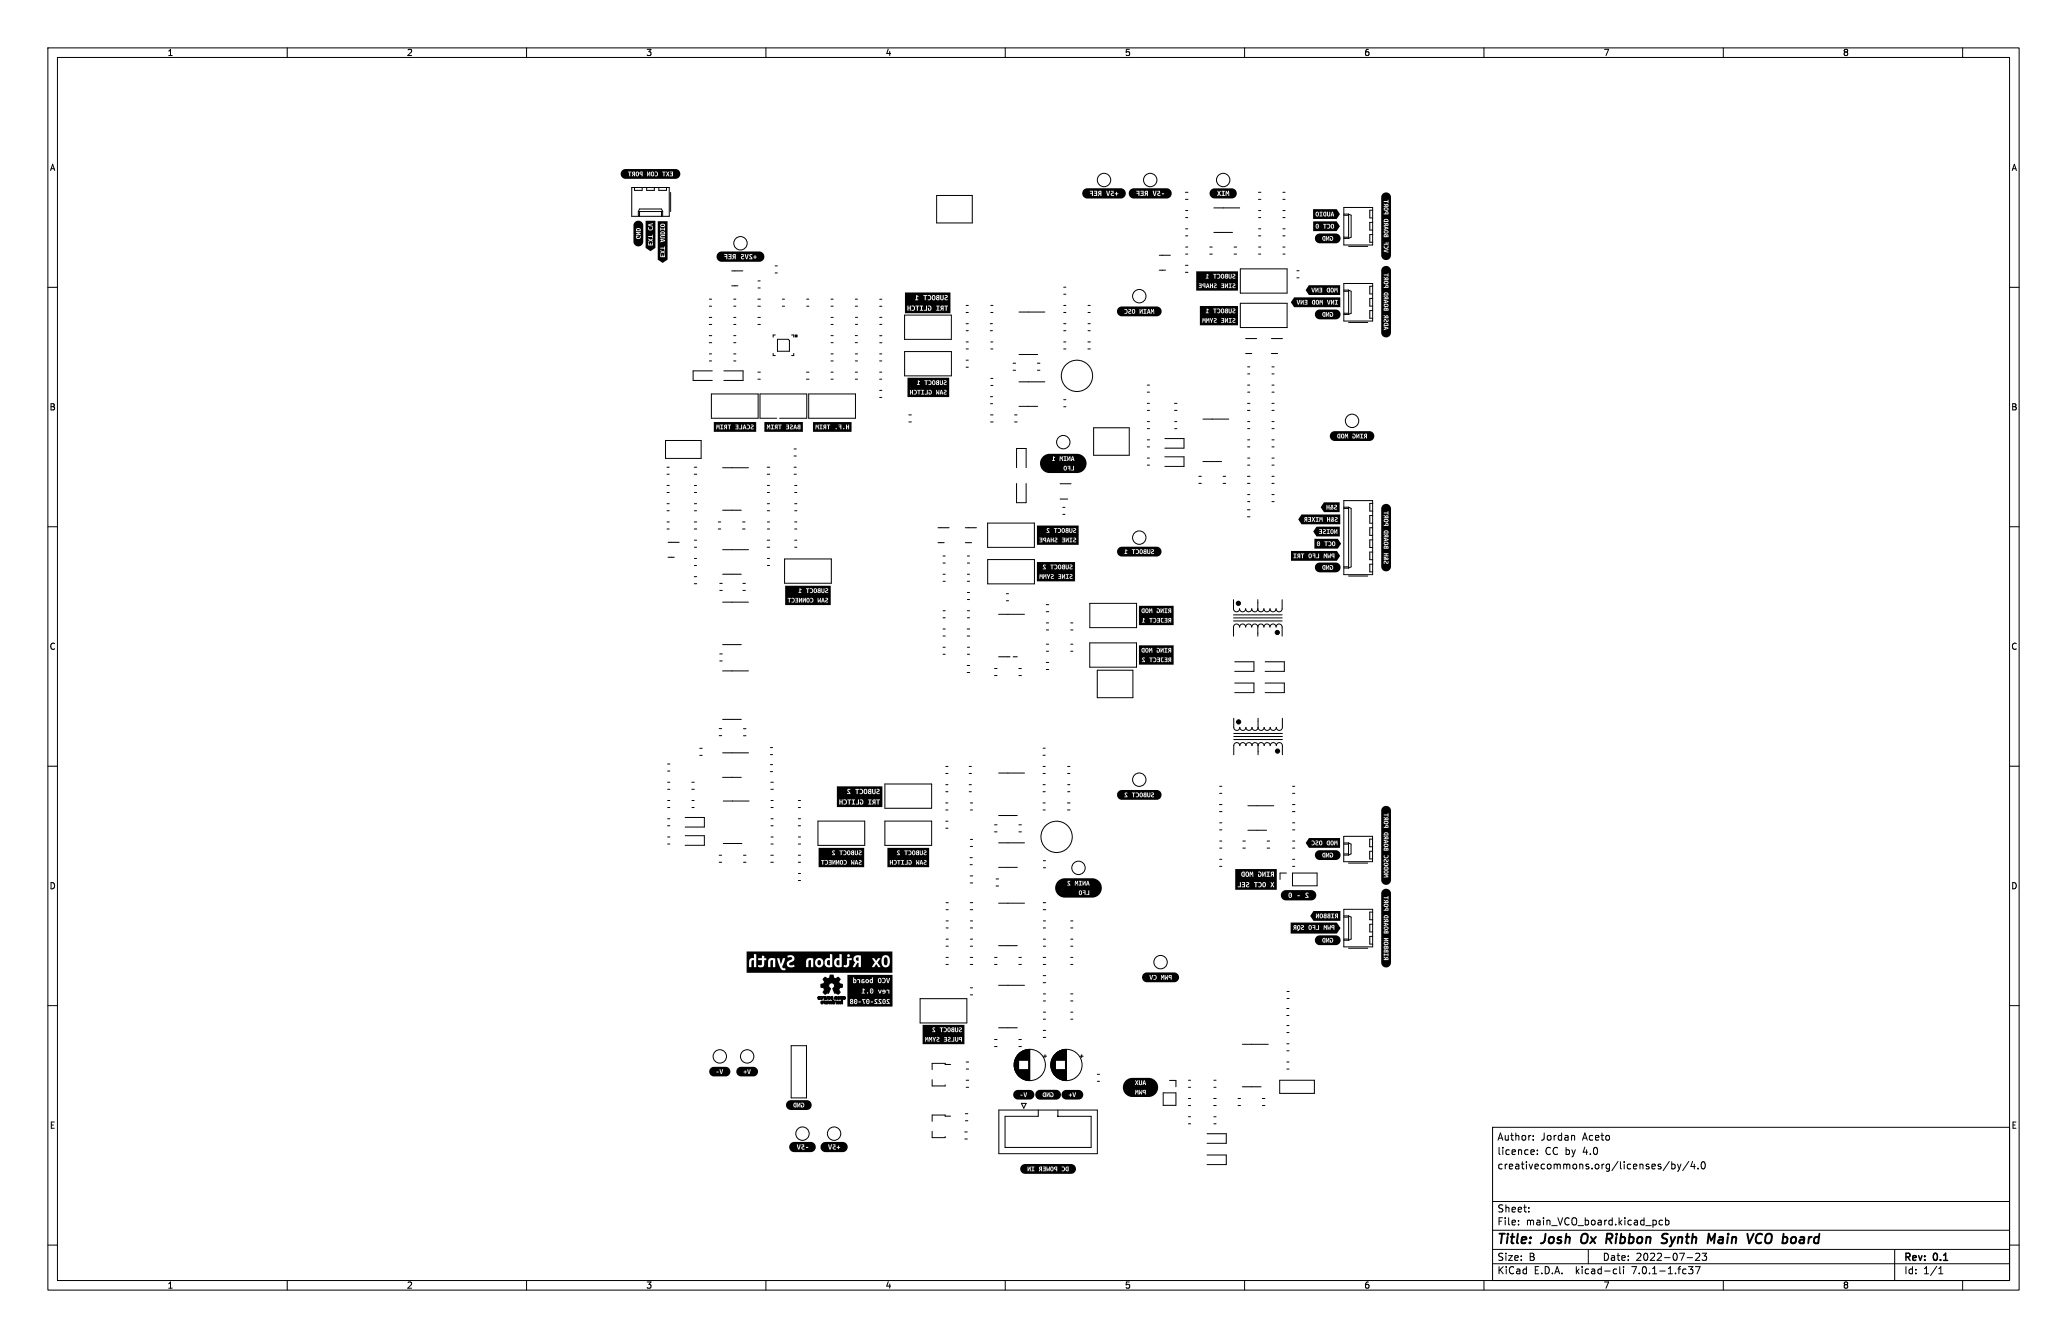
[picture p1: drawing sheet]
<svg xmlns="http://www.w3.org/2000/svg" width="432mm" height="279mm" viewBox="0 0 432 279" stroke-linecap="round" stroke-linejoin="round" font-family="sans-serif">
<defs><g id="words">
<g font-size="2.8">
<text x="312.8" y="260.2">Title:</text>
<text x="322.2" y="260.2">Josh</text>
<text x="331" y="260.2">Ox Ribbon</text>
<text x="349.1" y="260.2">Synth</text>
<text x="359.3" y="260.2">Main</text>
<text x="368.2" y="260.2">VCO board</text>
</g>
<g font-size="2.1">
<text x="312.8" y="238.3">Author:</text>
<text x="321.9" y="238.3">Jordan</text>
<text x="330.6" y="238.3">Aceto</text>
<text x="312.8" y="244.3">creativecommons.org/licenses/by/4.0</text>
<text x="312.8" y="241.3">licence:</text>
<text x="322.7" y="241.3">CC by</text>
<text x="330.7" y="241.3">4.0</text>
<text x="312.8" y="256">File:</text>
<text x="312.8" y="253.3">Sheet:</text>
<text x="318.8" y="256">main_VCO_board.kicad_pcb</text>
<text x="312.8" y="263.4">Size:</text>
<text x="319.4" y="263.4">B</text>
<text x="334.8" y="263.4">Date:</text>
<text x="341.7" y="263.4">2022-07-23</text>
<text x="397.8" y="263.6">Rev:</text>
<text x="404" y="263.6">0.1</text>
<text x="312.8" y="266.2">KiCad</text>
<text x="320.4" y="266.2">E.D.A.</text>
<text x="329.2" y="266.2">kicad-cli</text>
<text x="341" y="266.2">7.0.1-1.fc37</text>
<text x="397.8" y="266.2">Id:</text>
<text x="401.8" y="266.2">1/1</text>
</g>
<g font-size="1.8">
<text x="35" y="11.8">1</text>
<text x="85" y="11.8">2</text>
<text x="135" y="11.8">3</text>
<text x="185" y="11.8">4</text>
<text x="235" y="11.8">5</text>
<text x="285" y="11.8">6</text>
<text x="335" y="11.8">7</text>
<text x="385" y="11.8">8</text>
<text x="10.4" y="35.8">A</text>
<text x="420.2" y="35.8">A</text>
<text x="10.3" y="85.8">B</text>
<text x="420.1" y="85.8">B</text>
<text x="10.3" y="135.8">C</text>
<text x="420.1" y="135.8">C</text>
<text x="10.3" y="185.8">D</text>
<text x="420.1" y="185.8">D</text>
<text x="10.4" y="235.8">E</text>
<text x="420.2" y="235.8">E</text>
<text x="35" y="269.2">1</text>
<text x="85" y="269.2">2</text>
<text x="135" y="269.2">3</text>
<text x="185" y="269.2">4</text>
<text x="235" y="269.2">5</text>
<text x="285" y="269.2">6</text>
<text x="335" y="269.2">7</text>
<text x="385" y="269.2">8</text>
</g>
</g></defs>
<g fill="none" stroke="#000" stroke-width=".21">
<path d="M10 10h411.8v259.4h-411.8zM12 12h407.8v255.4h-407.8zM60 10v2M110 10v2M160 10v2M210 10v2M260 10v2M310 10v2M360 10v2M410 10v2M132 39.2h7.8v6h-7.8zM132.5 39.2v.6h1.7v-.6"/>
<path d="M135.1 39.2v.6h1.6v-.6M137.6 39.2v.6h1.6v-.6M10 60h2M133.3 44.2l.3-.6h4.6l.2 .6M133.3 44.2h5.1M133.3 44.2v1M133.6 44.2v1M138.2 44.2v1M138.4 44.2v1M140.1 40.2v4M152.9 59.7h1.3M152.9 56.6h2.3"/>
<path d="M158.4 58.7h.4M161.9 55.5h.5M161.9 57h.5M195.7 40.8h7.4v5.8h-7.4zM222.2 60h.5M242.2 56.4h1.3M242.2 53.3h2.3M247.6 56.9h.6M247.6 55.4h.6M247.6 40.2h.6M247.6 41.6h.6M247.7 44h.4"/>
<path d="M247.7 45.4h.4M247.7 53.1h.4M247.7 51.6h.4M247.7 49.2h.4M247.7 47.8h.4M252.7 53.1h.5M252.7 51.6h.5M253.6 48.5h3.9M253.6 43.4h5.4M257.8 53.1h.5M257.8 51.6h.5M259.1 56.1h9.8v5.1h-9.8z"/>
<path d="M262.9 40.2h.5M262.9 41.6h.5M262.9 44h.5M262.9 45.4h.5M262.9 53.1h.5M262.9 51.6h.5M262.9 49.2h.5M262.9 47.8h.5M268 44h.5M268 45.4h.5M268 53.1h.5M268 51.6h.5"/>
<path d="M268 49.2h.5M268 47.8h.5M268 40.2h.5M268 41.6h.5M270.9 56.5h.5M270.9 58h.5M280.7 43.3h6v7.9h-6zM280.7 59.2h6v7.8h-6zM280.7 49.8h1M280.7 49.5h1M280.7 45h1M280.7 44.7h1"/>
<path d="M281.7 51.5h4M281.7 44.7v5.1M281.7 44.7l.6 .3v4.5l-.6 .3M286.7 43.9h-.6v1.6h.6M286.7 46.4h-.6v1.6h.6M286.7 49h-.6v1.6h.6M286.7 59.8h-.6v1.6h.6M419.8 60h2M148.2 67.8h.5M148.2 66.3h.5M148.2 70.1h.5M148.2 71.6h.5"/>
<path d="M148.2 63.9h.4M148.2 62.5h.4M148.2 75.4h.4M148.2 73.9h.4M148.8 77.4h-4v2h4M151.2 77.4h4v2h-4M153.3 63.9h.4M153.3 62.5h.4M153.3 75.4h.4M153.3 73.9h.4M153.3 67.8h.4M153.3 66.3h.4"/>
<path d="M153.3 70.1h.4M153.3 71.6h.4M158.3 63.9h.5M158.3 62.5h.5M158.3 77.7h.5M158.3 79.2h.5M158.3 67.8h.5M158.3 66.3h.5M158.4 60.1h.4M161.5 73.8v.5h.5M162 70h-.5v.4M162.4 70.9h2.3l.2 .2v2.3h-2.5z"/>
<path d="M163.4 63.9h.5M163.4 62.5h.5M165.4 70h.4v.4M165.8 73.8v.5h-.4M168.5 77.7h.5M168.5 79.2h.5M168.5 63.9h.5M168.5 62.5h.5M173.6 63.9h.4M173.6 62.5h.4M173.6 75.4h.4M173.6 73.9h.4"/>
<path d="M173.6 77.7h.4M173.6 79.2h.4M173.6 67.8h.4M173.6 66.3h.4M173.6 70.1h.4M173.6 71.6h.4M178.7 70.1h.4M178.7 71.6h.4M178.7 63.9h.4M178.7 62.5h.4M178.7 75.4h.4M178.7 73.9h.4"/>
<path d="M178.7 77.7h.4M178.7 79.2h.4M178.7 67.7h.4M178.7 66.3h.4M183.8 75.4h.4M183.8 73.9h.4M183.8 77.7h.4M183.8 79.2h.4M183.8 62.5h.4M183.8 67.7h.4M183.8 66.3h.4M183.8 70.1h.4"/>
<path d="M183.8 64h.4M183.8 71.6h.4M189 65.8h9.7v5.1h-9.7zM189 73.4h9.7v5.1h-9.7zM201.8 72.9h.5M201.8 71.4h.5M201.8 63.8h.5M201.8 65.3h.5M201.8 67.6h.5M201.8 69.1h.5M201.8 75.2h.5M201.8 76.7h.5"/>
<path d="M206.9 67.6h.4M206.9 69.1h.4M207 72.9h.4M207 71.4h.4M207 63.8h.4M207 65.3h.4M207 79h.4M211.6 75.8h.6M211.6 77.3h.6M212.9 74h3.9M212.9 65.2h5.4M212.9 79.7h5.4"/>
<path d="M216.7 75.8h.5M216.7 77.3h.5M222.2 72.9h.5M222.2 71.4h.5M222.2 61.4h.5M222.2 63.8h.5M222.2 65.3h.5M222.2 67.6h.5M222.2 69.1h.5M227.3 72.9h.5M227.3 71.4h.5M227.3 63.8h.4"/>
<path d="M227.3 65.3h.4M227.3 67.6h.4M227.3 69.1h.4M259.1 63.3h9.8v5.1h-9.8zM260.2 73.8h1.3M260.2 70.7h2.3M260.6 78.1h.5M260.6 76.6h.5M265.6 73.8h1.3M265.6 70.7h2.3M265.7 78.1h.5M265.7 76.6h.5"/>
<path d="M280.7 65.7h1M280.7 65.4h1M280.7 60.8h1M280.7 60.6h1M281.7 67.3h4M281.7 60.6v5.1M281.7 60.6l.6 .2v4.6l-.6 .3M286.7 62.3h-.6v1.6h.6M286.7 64.9h-.6v1.6h.6M139 92h7.5v3.7h-7.5zM139.3 99h.5M139.3 97.6h.5"/>
<path d="M145 99h.5M145 97.6h.5M148.6 82.3h9.8v5h-9.8zM151 97.7h5.4M158.8 82.3h9.7v5h-9.7zM160.3 99h.5M160.3 97.6h.5M165.9 99h.4M165.9 97.6h.4M165.9 95.2h.4M165.9 93.8h.4M168.9 82.3h9.8v5h-9.8z"/>
<path d="M183.8 81.5h.4M183.8 83h.4M189.9 88.1h.5M189.9 86.6h.5M206.9 84.3h.5M206.9 82.8h.5M206.9 88.1h.6M206.9 86.6h.6M207 80.5h.4M212 88.1h.5M212 86.6h.5M212.4 97.7v-4h2v4"/>
<path d="M212.9 84.9h3.9M222.2 84.9h.5M222.2 83.5h.5M228.5 89.3h7.4v5.8h-7.4zM239.7 95.7h.4M239.7 97.1h.4M239.7 85.7h.4M239.7 84.2h.4M239.7 93.3h.4M239.7 91.8h.4M239.7 89.5h.4M239.7 88h.4"/>
<path d="M239.7 81.9h.4M239.7 80.4h.4M243.3 95.4h4v2h-4M243.3 91.6h4v2h-4M245.4 85.7h.5M245.4 84.2h.5M245.4 89.5h.4M245.4 88h.4M250.4 99.5h.6M251.3 96.4h3.9M251.3 87.5h5.4M255.5 99.5h.5"/>
<path d="M260.6 85.7h.5M260.6 84.2h.5M260.6 99.5h.5M260.6 95.7h.5M260.6 97.1h.5M260.6 93.3h.5M260.6 91.8h.5M260.6 89.5h.5M260.6 88h.5M260.6 81.9h.5M260.6 80.4h.5M265.7 95.7h.5"/>
<path d="M265.7 97.1h.5M265.7 85.7h.5M265.7 84.2h.5M265.7 93.3h.5M265.7 91.8h.5M265.7 89.5h.5M265.7 88h.5M265.7 81.9h.5M265.7 80.4h.5M265.7 99.5h.5M10 110h2M139.3 110.5h.5"/>
<path d="M139.3 109h.5M139.3 106.7h.5M139.3 105.2h.5M139.3 101.4h.5M139.3 102.8h.5M139.6 116.4h1.3M139.6 113.2h2.3M145 110.5h.5M145 109h.5M145.1 106.7h.4M145.1 105.2h.4M145.1 101.4h.4"/>
<path d="M145.1 102.8h.4M145.1 112.8h.4M145.1 114.3h.4M145.1 118.1h.4M145.1 116.6h.4M150 110.5h.6M150 109h.6M151 119.9h3.9M151 106.5h3.9M151 114.8h5.4M155.1 110.5h.5M155.1 109h.5"/>
<path d="M160.3 112.8h.5M160.3 114.3h.5M160.3 101.4h.5M160.3 102.8h.5M160.3 110.5h.5M160.3 109h.5M160.3 106.7h.5M160.3 105.2h.5M160.3 118.1h.5M160.3 116.6h.5M163.9 116.7h9.8v5.1h-9.8zM166 110.5h.5"/>
<path d="M166 109h.5M166 106.7h.5M166 105.2h.5M166 101.4h.5M166 102.8h.5M166 112.8h.5M166 114.3h.5M195.9 113.3h1.3M195.9 110.2h2.4M197 119.9h.5M197 116.1h.5M197 117.6h.5"/>
<path d="M201.7 113.3h1.3M201.7 110.2h2.3M202.1 119.9h.4M202.1 116.1h.4M202.1 117.6h.4M206.3 109.2h9.8v5.1h-9.8zM206.3 116.8h9.8v5.1h-9.8zM212.4 101v4h2v-4M221.4 104.2h1.7M221.4 101h2.4M222 107.4h.5M222 105.9h.5"/>
<path d="M250.4 100.9h.6M255.5 100.9h.5M260.6 100.9h.5M260.6 106.5h.5M260.6 107.9h.5M260.6 103.3h.5M260.6 104.7h.5M265.7 100.9h.5M265.7 103.3h.5M265.7 104.7h.5M280.7 104.5h6v15.5h-6zM280.7 118.6h1"/>
<path d="M280.7 118.4h1M280.7 106.2h1M280.7 105.9h1M281.7 105.9v12.7M281.7 105.9l.6 .3v12.2l-.6 .2M286.7 110.2h-.6v1.6h.6M286.7 105.1h-.6v1.6h.6M286.7 107.7h-.6v1.6h.6M286.7 112.7h-.6v1.6h.6M286.7 115.3h-.6v1.6h.6M286.7 117.8h-.6v1.6h.6M419.8 110h2"/>
<path d="M145 121.9h.5M145 120.4h.5M150.4 123.3h.5M150.4 121.8h.5M150.4 138h.5M150.4 136.6h.5M151 134.6h3.9M151 125.7h5.4M155.2 123.3h.5M155.2 121.8h.5M197 121.4h.5M197 135.2h.5"/>
<path d="M197 136.6h.5M197 131.3h.5M197 132.8h.5M197 127.5h.5M197 129h.5M202 131.3h.6M202 132.8h.6M202 139h.6M202.1 121.4h.4M202.1 135.2h.4M202.1 136.6h.4M202.1 125.2h.4"/>
<path d="M202.1 123.7h.4M202.1 127.5h.4M202.1 129h.4M207.8 139.6h.5M208.6 137.2h3.9M208.6 128.3h5.4M210.2 125.4h.5M210.2 124h.5M212.8 139.6h.6M218.6 138.3h.5M218.6 139.8h.5M218.6 126.3h.5"/>
<path d="M218.6 127.7h.5M218.6 130.1h.4M218.6 131.5h.4M218.6 136h.4M218.6 134.5h.4M223.7 130.1h.4M223.7 131.5h.4M223.7 136h.4M223.7 134.5h.4M227.7 134.2h9.7v5.1h-9.7zM227.7 126h9.7v5.1h-9.7zM229.2 140h7.5v5.7h-7.5z"/>
<path d="M257.7 125.2v1.9a.64 .64 0 0 0 .6 .7 .64 .64 0 0 0 .7-.7 .64 .64 0 0 0 .6 .7 .64 .64 0 0 0 .6-.7 .64 .64 0 0 0 .7 .7 .64 .64 0 0 0 .6-.7 .64 .64 0 0 0 .6 .7 .64 .64 0 0 0 .7-.7M257.7 129.7h10.1M257.7 129h10.1M257.7 128.4h10.1M257.9 138.2h4v2h-4M262.8 130.9a.63 .63 0 0 1 .6-.6 .63 .63 0 0 1 .6 .6 .63 .63 0 0 1 .7-.6 .63 .63 0 0 1 .6 .6 .63 .63 0 0 1 .6-.6 .63 .63 0 0 1 .7 .6 .63 .63 0 0 1 .6-.6 .63 .63 0 0 1 .6 .6v1.9M262.8 130.9a.64 .64 0 0 0-.7-.6 .64 .64 0 0 0-.6 .6 .64 .64 0 0 0-.6-.6 .64 .64 0 0 0-.7 .6 .64 .64 0 0 0-.6-.6 .64 .64 0 0 0-.6 .6 .64 .64 0 0 0-.7-.6 .64 .64 0 0 0-.6 .6v1.9M262.8 125.2v1.9M262.8 130.9v1.9M264.3 138.2h4v2h-4M267.8 125.2v1.9a.63 .63 0 0 1-.6 .7 .63 .63 0 0 1-.6-.7 .63 .63 0 0 1-.7 .7 .63 .63 0 0 1-.6-.7 .63 .63 0 0 1-.6 .7 .63 .63 0 0 1-.7-.7 .63 .63 0 0 1-.6 .7 .63 .63 0 0 1-.6-.7M281.7 120.3h4"/>
<path d="M10 160h2M139.5 159.5h.4M146.2 156.3h.5M146.2 157.7h.5M150.2 153.6h.6M150.2 152.1h.6M151 150.2h3.9M151 140.1h5.4M151 157.2h5.4M155.3 153.6h.5M155.3 152.2h.5M160.9 157.6h.5"/>
<path d="M160.9 156.1h.5M160.9 159.7h.5M202 140.4h.6M207.8 141.1h.5M212.8 141.1h.6M217.9 156.2h.4M217.9 157.7h.4M257.7 150v1.9a.64 .64 0 0 0 .7 .6 .64 .64 0 0 0 .6-.6 .64 .64 0 0 0 .6 .6 .64 .64 0 0 0 .7-.6 .64 .64 0 0 0 .6 .6 .64 .64 0 0 0 .6-.6 .64 .64 0 0 0 .7 .6 .64 .64 0 0 0 .6-.6M257.7 154.4h10.2M257.7 153.8h10.2M257.7 153.2h10.2M257.9 142.6h4v2h-4"/>
<path d="M262.8 155.7a.63 .63 0 0 1 .6-.6 .63 .63 0 0 1 .7 .6 .63 .63 0 0 1 .6-.6 .63 .63 0 0 1 .7 .6 .63 .63 0 0 1 .6-.6 .63 .63 0 0 1 .6 .6 .63 .63 0 0 1 .7-.6 .63 .63 0 0 1 .6 .6v1.9M262.8 155.7a.64 .64 0 0 0-.6-.6 .64 .64 0 0 0-.7 .6 .64 .64 0 0 0-.6-.6 .64 .64 0 0 0-.6 .6 .64 .64 0 0 0-.7-.6 .64 .64 0 0 0-.6 .6 .64 .64 0 0 0-.6-.6 .64 .64 0 0 0-.7 .6v1.9M262.8 150v1.9M262.8 155.7v1.9M264.3 142.6h4v2h-4M267.9 150v1.9a.63 .63 0 0 1-.6 .6 .63 .63 0 0 1-.7-.6 .63 .63 0 0 1-.6 .6 .63 .63 0 0 1-.6-.6 .63 .63 0 0 1-.7 .6 .63 .63 0 0 1-.6-.6 .63 .63 0 0 1-.7 .6 .63 .63 0 0 1-.6-.6M419.8 160h2M139.5 171h.4M139.5 172.4h.4M139.5 167.2h.4M139.5 168.6h.4M139.5 161h.4"/>
<path d="M139.5 176.2h.4M139.5 174.8h.4M139.5 163.3h.4M139.5 164.8h.4M143.1 174.5h4v2h-4M143.1 170.7h4v2h-4M144.5 163.3h.5M144.5 164.8h.5M144.6 167.2h.4M144.6 168.6h.4M150.2 178.6h.6M151 162.3h3.9"/>
<path d="M151.1 176.1h3.9M151.1 167.3h5.4M155.3 178.6h.5M160.9 161.1h.5M161 178.6h.6M161 163.3h.6M161 164.8h.6M161.1 171h.4M161.1 172.4h.4M161.1 167.2h.4M161.1 168.6h.4M161.1 176.2h.4"/>
<path d="M161.1 174.8h.4M166.8 171h.4M166.8 172.4h.4M166.8 167.2h.4M166.8 168.6h.4M166.8 176.2h.4M166.8 174.8h.4M166.8 178.6h.4M170.9 171.5h9.7v5h-9.7zM184.9 171.5h9.7v5h-9.7zM184.9 163.7h9.7v5.1h-9.7zM197.6 171.5h.4"/>
<path d="M197.6 165.3h.4M197.6 163.9h.4M197.6 172.9h.4M197.6 169.1h.4M197.6 167.7h.4M197.6 161.5h.4M197.6 160h.4M202.5 165.3h.4M202.5 163.9h.4M202.5 161.5h.4M202.5 160h.4M202.7 179.1h.4"/>
<path d="M202.7 169.1h.5M202.7 167.7h.5M202.7 175.3h.5M202.7 176.8h.5M207.8 172.2h.5M207.8 173.7h.5M208.6 170.3h3.9M208.6 161.4h5.4M208.6 176h5.4M212.8 172.2h.6M212.8 173.7h.6M217.9 165.3h.4"/>
<path d="M217.9 163.9h.4M217.9 169.1h.4M217.9 167.7h.4M217.9 161.5h.4M217.9 160h.4M218 179.7h.4M223 169.1h.5M223 167.7h.5M223 165.3h.5M223 163.9h.5M223 161.5h.5M223 160h.5"/>
<path d="M254.8 169.5h.5M254.8 168h.5M254.8 164.2h.4M254.8 165.7h.4M254.8 177.1h.4M254.8 175.6h.4M254.8 179.4h.4M254.8 173.3h.4M254.8 171.8h.4M259.6 177.1h.6M259.6 175.6h.6M260.7 173.4h3.9"/>
<path d="M260.7 168.3h5.4M264.7 177.1h.5M264.7 175.6h.5M270 169.5h.5M270 168h.5M270 164.2h.5M270 165.7h.5M270 177.1h.5M270 175.6h.5M270 179.4h.5M270 173.3h.5M270 171.8h.5"/>
<path d="M280.7 174.6h6v5.3h-6zM280.7 176.3h1M280.7 178.6h1M280.7 178.3h1M280.7 176h1M281.7 176v2.6M281.7 176l.5 .3v2l-.5 .3M286.7 175.2h-.6v1.6h.6M286.7 177.8h-.6v1.6h.6M150.2 180.1h.6M155.3 180.1h.5M161 180.1h.6"/>
<path d="M166.8 180.1h.4M166.8 183.9h.4M166.8 182.4h.4M197.6 199.9h.5M197.6 197.6h.5M197.6 196.1h.5M197.6 193.8h.5M197.6 192.3h.5M197.6 190h.5M197.6 188.5h.5M202.7 180.6h.4M202.7 199.9h.5"/>
<path d="M202.7 184.4h.5M202.7 182.9h.5M202.7 190h.5M202.7 188.5h.5M202.7 197.6h.5M202.7 196.1h.5M202.7 193.8h.5M202.7 192.3h.5M207.8 199.9h.5M208.1 185h.5M208.1 183.5h.5M208.6 197.5h3.9"/>
<path d="M208.6 188.6h5.4M208.6 181.1h3.9M212.8 199.9h.6M217.9 199.9h.5M217.9 190h.5M217.9 188.5h.5M218 197.6h.4M218 196.1h.4M218 193.8h.4M218 192.3h.4M218 181.2h.4M223.7 199.9h.4"/>
<path d="M223.7 197.6h.4M223.7 196.1h.4M223.7 193.8h.4M223.7 192.3h.4M254.8 180.9h.4M268.7 182.3h-1.3v1.3M270 182.3h5.1v2.7h-5.1zM270 180.9h.5M280.7 196.1h1M280.7 189.9h6v7.8h-6zM280.7 196.3h1M280.7 191.5h1"/>
<path d="M280.7 191.3h1M281.7 180.2h4M281.7 198h4M281.7 191.3l.6 .2v4.6l-.6 .2M281.7 191.3v5M286.7 190.5h-.6v1.6h.6M286.7 193h-.6v1.6h.6M286.7 195.5h-.6v1.6h.6M10 210h2M165.3 218.4h3.2v10.9h-3.2zM192.2 208.5h9.8v5.1h-9.8zM197.6 201.4h.5"/>
<path d="M202.7 201.4h.5M202.7 206.3h.5M202.7 207.7h.5M207.8 201.4h.5M207.8 217.1h.5M207.8 218.5h.5M208.6 214.6h3.9M208.6 205.7h5.4M212.8 201.4h.6M212.8 217.1h.6M212.8 218.5h.6M213 219.9v1.4"/>
<path d="M213.1 219.9v1.4M213.2 219.8v1.5M213.3 219.7v1.6M213.4 219.7v1.6M213.4 219.6v1.7M213.5 219.6v1.7M213.6 219.6v1.7M213.6 219.5v1.8M213.7 219.5v1.8M213.8 219.5v1.8M213.8 219.4v1.9M213.9 219.4v1.9"/>
<path d="M214 219.4v1.9M214 219.3v2M214.1 219.3v2M214.2 219.3v2M214.3 219.3v2M214.4 219.2v2.1M214.5 219.2v2.1M214.6 219.2v2.1M214.7 219.2v2.1M214.8 219.2v2.1M214.9 219.2v2.1M214.9 219.2v6.4"/>
<path d="M215 219.2v6.4M215.1 219.2v6.4M217.9 201.4h.5M217.9 215.2h.5M217.9 216.6h.5M217.9 205.2h.5M217.9 203.7h.5M218 209h.4M218 207.5h.4M218 212.8h.4M218 211.4h.4M220.6 220v1.3"/>
<path d="M220.7 219.9v1.4M220.8 219.8v1.5M220.9 219.8v1.5M220.9 219.7v1.6M221 219.7v1.6M221.1 219.6v1.7M221.2 219.6v1.7M221.3 219.5v1.8M221.4 219.5v1.8M221.5 219.4v1.9M221.6 219.4v1.9M221.7 219.4v1.9"/>
<path d="M221.7 219.3v2M221.8 219.3v2M221.9 219.3v2M222 219.3v2M222 219.2v2.1M222.1 219.2v2.1M222.2 219.2v2.1M222.3 219.2v2.1M222.4 219.2v2.1M222.5 219.2v2.1M222.6 219.2v6.4M222.7 219.2v6.4"/>
<path d="M222.8 219.2v6.4M223.7 201.4h.4M223.7 209h.4M223.7 207.5h.4M223.7 212.8h.4M223.7 211.4h.4M259.5 218.1h5.4M268.8 210.6h.5M268.8 212.1h.5M268.8 214.1h.5M268.8 215.6h.5M268.8 218h.5"/>
<path d="M268.8 219.4h.5M268.9 208.5h.4M268.9 207h.4M419.8 210h2M194.7 225.5v1.3h2.7v-.3M194.7 236.3v1.3h2.7v-.3M198.6 233.1h-1.2v-.3h-2.7v1.4M198.6 222.3h-1.2v-.3h-2.7v1.4M201.5 237.8h.6M201.5 236.4h.6M201.7 234h.5M201.7 232.6h.5"/>
<path d="M201.8 223.2h.6M201.8 221.8h.6M201.8 225.6h.6M201.8 227h.6M208.7 231.8h20.5v9.1h-20.5zM211.9 222v.8M212 221.6v1.6M212 221.4v1.9M212 221.3v2.1M212.1 221.2v2.4M212.2 221v2.7M212.2 221v2.8"/>
<path d="M212.2 220.9v3M212.3 220.7v3.3M212.4 220.7v3.4M212.4 220.6v3.6M212.5 220.5v3.8M212.5 220.4v3.9M212.6 220.4v4M212.6 220.3v4.1M212.7 220.2v4.3M212.7 220.2v4.4M212.8 220.2v4.4M212.8 220.1v4.6"/>
<path d="M212.9 220v1.3M212.9 223.4v1.3M212.9 223.4v1.4M213 223.4v1.4M213 223.4v1.5M213.1 223.4v1.5M213.1 223.4l.1 1.6M213.2 223.4v1.6M213.3 223.4v1.7M213.3 223.4l.1 1.7M213.4 230.4h1l-.5 1zM213.4 223.4v1.7"/>
<path d="M213.4 223.4v1.8M213.5 223.4v1.8M213.6 223.4v1.8M213.6 223.4l.1 1.9M213.7 223.4v1.9M213.8 223.4v1.9M213.8 223.4v2M213.9 223.4v2M214 223.4v2M214.1 223.4v2M214.1 223.4v2.1M214.2 223.4v2.1"/>
<path d="M214.3 223.4v2.1M214.3 223.4l.1 2.1M214.4 223.4v2.1M214.5 223.4v2.2M214.5 223.4l.1 2.2M214.6 223.4v2.2M214.7 223.4v2.2M214.8 223.4v2.2M214.8 223.4l.1 2.2M216.9 231.8v1.3h-6.9v6.5h17.9v-6.5h-6.9v-1.3M218 220.5h.6M218.3 220.2v.7"/>
<path d="M219.6 221.8v1.2M219.6 221.6v1.6M219.7 221.4v1.9M219.7 221.2v2.4M219.8 221.1v2.5M219.8 221v2.7M219.9 221v2.8M219.9 220.8v3.2M220 220.7v3.3M220 220.7v3.4M220.1 220.6v3.6M220.1 220.5v3.8"/>
<path d="M220.2 220.4v3.9M220.3 220.3v4.1M220.3 220.3v4.2M220.3 220.2v4.3M220.4 220.2v4.4M220.5 220.1v4.6M220.5 220.1v1.2M220.5 223.4v1.3M220.5 220v1.3M220.6 223.4v1.4M220.7 223.4v1.4M220.7 223.4v1.5"/>
<path d="M220.7 223.4l.1 1.5M220.8 223.4v1.6M220.9 223.4v1.6M220.9 223.4v1.7M221 223.4v1.7M221.1 223.4v1.7M221.1 223.4v1.8M221.2 223.4v1.8M221.3 223.4v1.9M221.4 223.4v1.9M221.4 223.4l.1 1.9M221.5 223.4v2"/>
<path d="M221.6 223.4v2M221.7 223.4v2M221.8 223.4v2.1M221.9 223.4v2.1M221.9 223.4l.1 2.1M222 223.4v2.1M222.1 223.4v2.1M222.1 223.4v2.2M222.2 223.4v2.2M222.3 223.4v2.2M222.4 223.4v2.2M222.5 223.4v2.2"/>
<path d="M225.6 220.5h.7M226 220.2v.7M229.2 225.8h.5M229.2 224.3h.5M243 228.2h2.7v2.6h-2.7zM244.3 225.6h1.4v1.3M248.3 225.6h.4M248.3 230.9h.4M248.3 233.2h.4M248.3 234.7h.4M248.3 227h.4M248.3 229.4h.4"/>
<path d="M252.2 236.7h4v2h-4M253.5 230.9h.6M253.5 229.4h.6M253.6 225.6h.4M253.6 233.2h.4M253.6 234.7h.4M253.6 227h.4M258.6 230.9h.5M258.6 229.4h.5M259.5 226.9h3.9M263.7 230.9h.5M263.7 229.4h.5"/>
<path d="M267.3 225.6h7.3v2.7h-7.3zM268.8 223.2h.5M268.8 221.8h.5M311.8 235.4h108v32h-108zM320.3 238v.1M320.3 237.2v.1M328.7 237.1l.2 .2v.8M10 260h2M252.2 241.2h4v2h-4M311.8 256.9h108M311.8 250.9h108M317.2 255.7v.1"/>
<path d="M317.2 254.9v.1M319.4 253v.1M319.4 252.2v.1M320.3 240.1l.2 .4-.7 .1M320.4 241l-.1 .1M321.2 241v.1M321.2 240.2v.1M347.3 254.9l-.4-.1-.3 .3 .1 .6h.6M347.9 254.9l.5-.1 .3 .3-.2 .6h-.6M347.9 254.3v1.5M348.7 242.5l-1.3 2M349.2 242.6v1.5"/>
<path d="M349.2 243.2l.5-.1 .2 .3-.1 .6h-.6M350.4 243.1l.4 1M350.8 244.1l-.4 .5M351.2 243.1l-.4 1M352.8 242.5l-1.3 2M353.6 242.5l-.4 1.1h1M353.9 243.1v1M354.7 244v.1M355.6 242.7l.1-.1a.8 .8 0 0 1 .5 .7 .8 .8 0 0 1-.5 .8 1 1 0 0 1-.1-1.4zM419.8 260h2M60 267.4v2M110 267.4v2"/>
<path d="M160 267.4v2M210 267.4v2M260 267.4v2M310 267.4v2M311.8 263.9h108M311.8 260.9h108M331.8 260.9v3M337.3 265l.4 .1M337.7 265.9l-.4 .1M338.4 264.5v1.3l.2 .2M339.2 264.5v.1M339.2 265v1"/>
<path d="M352.4 262.6h1.2M352.7 264.5h1l-.5 .6 .4 .1v.7l-.2 .1-.7-.1M354.2 264.5h1l-.7 1.5M354.3 261.8h-.1M354.9 261.8l.2 .2-.1 .3-.8 .9h.9M356.5 261.7l-.5 .6 .4 .1v.7l-.2 .1-.6-.1M360 267.4v2M395.8 260.9v6.5M405 266h.9M405 264.9l.4-.4v1.5M410 267.4v2"/>
<circle cx="230.6" cy="37.6" r="1.4"/>
<circle cx="240.3" cy="37.6" r="1.4"/>
<circle cx="255.5" cy="37.6" r="1.4"/>
<circle cx="154.7" cy="50.8" r="1.4"/>
<circle cx="225" cy="78.5" r="3.3"/>
<circle cx="238" cy="61.8" r="1.4"/>
<circle cx="222.1" cy="92.3" r="1.4"/>
<circle cx="282.4" cy="87.9" r="1.4"/>
<circle cx="238" cy="112.3" r="1.4"/>
<circle cx="220.7" cy="174.8" r="3.3"/>
<circle cx="238" cy="162.8" r="1.4"/>
<circle cx="225.3" cy="181.2" r="1.4"/>
<circle cx="242.4" cy="200.9" r="1.4"/>
<circle cx="150.4" cy="220.6" r="1.4"/>
<circle cx="156.1" cy="220.6" r="1.4"/>
<circle cx="167.6" cy="236.7" r="1.4"/>
<circle cx="174.2" cy="236.7" r="1.4"/>
<circle cx="215.1" cy="222.4" r="3.3"/>
<circle cx="222.8" cy="222.4" r="3.3"/>
</g>
<path d="M330.4 258.3l-.1 .7 .2 .5M347.4 258.5l.7 .3 .2 .3-.3 .4-.7 .1M348.4 257.7a.85 .85 0 0 0-1 .1M357.5 259.1l.8-1.5-.2 2M367.8 257.6a1.07 1.07 0 0 0-1 .9 1.07 1.07 0 0 0 .5 1.1l.5-.1" fill="none" stroke="#000" stroke-width=".4"/>
<g fill="#000">
<path d="M130 35.6l.7-.3h10.4a1.03 1.03 0 0 1 1 1 1.03 1.03 0 0 1-1 1h-10.4a1.02 1.02 0 0 1-.9-1.5h1.4v.2h.3v.8a.83 .83 0 0 0 1-.3v.3h.2v-.5h.1a.4 .4 0 0 0 .5 .5 .4 .4 0 0 0 .2-.7l.2 .3 .4 .1v.3h1.3l.3-.6v.6h.1v-.5h.2a.37 .37 0 0 0 .1 .4 .37 .37 0 0 0 .4 .1h.3a.5 .5 0 0 0 .6-.2 .5 .5 0 0 0 0-.6h1.2v.8h.7l.2-.4 .2 .4h.9v-1h-.6v.2h.4v.2h-.4v.2h.4v.3h-.4v.1l-.4-.5 .3-.5h-.3l-.1 .3-.2-.3h-.2l.3 .5-.3 .5h-.3v-.8h.3v-.2h-.8v.2l-1-.1a.25 .25 0 0 0-.3-.1 .25 .25 0 0 0-.2 .2 .32 .32 0 0 1 .5 .3 .32 .32 0 0 1-.5 .3v.2h-.3a.46 .46 0 0 0 .2-.7 .46 .46 0 0 0-.7-.1l-.2 .3v-.5h-.1l-.3 .6v-.6h-.2v1h-1v-1l-.4 .1-.3 .2a.36 .36 0 0 0-.5-.3 .36 .36 0 0 0-.2 .5h-.1v-.5a.42 .42 0 0 0-.6 .1 .42 .42 0 0 0 0 .6l-.1 .3h-.3v-.8h.2v-.2h-2.1zM132.3 36h.2v.3h-.2zM133.1 36h.1l.1 .3a.21 .21 0 0 1 0 .2 .21 .21 0 0 1-.3 .1zM133.8 36h.3v.3h-.3zM136.2 36h.2l.1 .3a.21 .21 0 0 1 0 .2 .21 .21 0 0 1-.3 .1zM226.4 39.6l.7-.3h7a1.07 1.07 0 0 1 1.1 1.1 1.07 1.07 0 0 1-1.1 1.1h-7a1.07 1.07 0 0 1-1-1.5h2v.3h-.4v.2h.4v.4h1.5l.2-.4h.1v.4h.2l-.1-1.1h1.1l.3 1.1h.2l.1-.3h.3a.48 .48 0 0 0 .7 .3v-.2a.25 .25 0 0 1-.3 .1 .25 .25 0 0 1-.2-.2h.9v.3h.2v-.3h.3v-.2h-.3v-.3h-.2v.3h-.2v.2h-.7a.49 .49 0 0 0 .4-.8h-.5v.2h.3v.2l-.3 .1-.1 .3h-.3l.2-.8h-.2l-.2 .9-.2-.9h-1.5a.35 .35 0 0 0-.4 .2 .35 .35 0 0 0 .2 .5l-.4 .4v-1.1h-.7v.2h.5v.3h-.4v.1h.4v.3h-.5v.2h-.2v-1.1h-.6v.2h-1.6zM236.1 39.6l.8-.3h6.8a1.07 1.07 0 0 1 1.1 1.1 1.07 1.07 0 0 1-1.1 1.1h-6.8a1.07 1.07 0 0 1-1-1.5h1.9v.3h-.4v.2h.4v.4h1.5l.2-.4h.1v.4h.2l-.1-1.1h1.1l.3 1.1h.2l.1-.3h.3a.48 .48 0 0 0 .8 .3l-.1-.2h-.3l-.1-.1h1.2v-.2h-.5v.2h-.7a.53 .53 0 0 0 .3-.8h-.5v.2h.3l.1 .2-.4 .1-.1 .3h-.3l.2-.8h-.2l-.2 .9-.2-.9h-1.5a.35 .35 0 0 0-.4 .2 .35 .35 0 0 0 .2 .5l-.4 .4v-1.1h-.6v.2h.4v.3h-.4v.1h.4v.3h-.5v.2h-.2v-1.1h-.6v.2h-1.5zM253 39.6l.6-.3h3.7a1.05 1.05 0 0 1 1.1 1.1 1.05 1.05 0 0 1-1.1 1h-4l-.5-.5h1.7l.2-.4 .1 .4h.3l-.3-.5 .2-.4h.4v.7h-.2v.2h1v-.8l.1 .4h.2l.1-.4v.8h.2l-.1-1.1h-.1l-.2 .5-.1-.5h-.2l-.1 1.1-.4-.2v-.7h.3v-.2h-.7v.2l-.4-.2-.1 .4-.2-.4h-.2l.2 .6-.3 .5h-1.4l-.1-.6zM133.1 47.9a.36 .36 0 0 1 .6 .2h-.7zM132.6 46.4a1.03 1.03 0 0 1 1.1-.2 1.03 1.03 0 0 1 .7 .9v3.3a1.03 1.03 0 0 1-1.1 1.1 1.03 1.03 0 0 1-1-1.1v-.9h.5a.5 .5 0 0 0 .7 .4 .5 .5 0 0 0 .3-.7l-.2 .1a.32 .32 0 0 1-.2 .4 .32 .32 0 0 1-.4-.3h.4v-.2h-.5l-.1 .3h-.5v-.4h1.5v-.2l-.6-.3h.6v-.2h-.9v.2l.6 .3-1.2 .2v-1h.5l.1 .2h.9a.51 .51 0 0 0-.3-.7 .51 .51 0 0 0-.7 .5h-.5v-1.2zM134.9 46.1h2v5.7l-1 .7-1-.7v-.5h1.5v-.6h-.2v.4h-.2v-.4h-.2v.4h-.2v-.5h-.2v.7h-.5v-.8h.5l.5-.2 .5 .2v-.2l-.3-.1 .3-.2v-.2l-.5 .3-.5-.3v.2l.4 .2-.4 .1v.2h-.5v-1h1.3v.2h.2v-.7h-.2v.3h-.8v.2h-.5v-1.8h.5a.5 .5 0 0 0 .6 .4 .5 .5 0 0 0 .3-.7l-.1 .1a.32 .32 0 0 1-.3 .4 .32 .32 0 0 1-.3-.4l-.2-.1v.3h-.5v-.8h.5v.2l1 .3v-.2l-.8-.2 .8-.2v-.2l-1.5 .3zM137.4 46.2h2.1v8l-1.1 .7-1-.7v-.5h1.5v-.6h-.1v.4h-.3v-.3h-.1v.3h-.3v-.4h-.2v.6h-.5v-.7h.5l.6-.3 .4 .3v-.2l-.3-.2 .3-.2v-.1l-.4 .2-.6-.3v.2l.4 .2-.4 .2v.2h-.5v-1.1h1.4v.3h.1v-.7h-.1v.2h-.9v.2h-.5v-2h.5v.2h.3v.3h-.3v.2l1-.3v-.2l-1.5-.2v-.5h.5l.2 .4h.8v-.2h-.7l-.1-.2 .1-.1h.7v-.2h-.8l-.2 .3h-.5v-.7h.5v.3h1a.51 .51 0 0 0-.4-.7 .51 .51 0 0 0-.6 .4h-.5v-1.2h.5v.7h.2v-.3h.7v.3h.1v-.7h-.1v.3h-.7v-.3h-.7v-.4h.5a.49 .49 0 0 0 .6 .3 .49 .49 0 0 0 .4-.5l-.4-.2a.47 .47 0 0 0-.6 .4h-.5z"/>
<path d="M138.3 50.1l.4 .1-.4 .1zM138.1 47l.3-.1a.21 .21 0 0 1 .2 0 .21 .21 0 0 1 .1 .3h-.5zM138.2 48.5a.36 .36 0 0 1 .6 .3h-.7zM153.3 53.3l.2-.1v.4l-.2-.1zM150 52.8l.8-.3h7.8a1.08 1.08 0 0 1 1.1 1.1 1.08 1.08 0 0 1-1.1 1.1h-7.8a1.08 1.08 0 0 1-1-1.5h1.9v.3h-.4v.2h.4v.4h1.5l.2-.4h.1v.4h.2v-.3h1.1a.48 .48 0 0 0 .7 .3l-.1-.2a.23 .23 0 0 1-.3 .1 .23 .23 0 0 1 0-.3l.3-.1v-.5h.2l.3 1h1.3l-.1-.3h.5v.3h.2v-.3h.3v-.2h-.3v-.3h-.2v.3h-.2v.2l-.4-.1a.21 .21 0 0 1-.2-.3 .21 .21 0 0 1 .3-.1l.1-.1a.39 .39 0 0 0-.6 0 .39 .39 0 0 0 .2 .6l.1 .2-.8 .1 .3-1h-.2l-.2 .8-.2-.8h-1v.1h.4v.2l-.3 .2-.1 .2h-1.1v-.7l-.3-.1a.35 .35 0 0 0-.4 .3 .35 .35 0 0 0 .2 .4l-.4 .4v-1h-.6v.1h.4v.3h-.4v.2h.4v.3h-.5v.1h-.2v-1h-.6v.1h-1.5zM229.7 40.1l.2-.1v.3h-.2zM239.4 40.1l.2-.1v.3h-.2zM249.9 56.7h8.7v4h-8.7v-.5h1.1v-.7l.6 .3v.4h.5l.1-.3h.2l.1 .3h.2l-.3-1h.4v1h.2v-.5h.2v.5h.2v-.3l.4 .3h2.2l.4-.7v.7h.9l-.2-.3h.3a.41 .41 0 0 0 .7 .2l-.1-.2-.3 .1v-.2a.34 .34 0 0 0 .4-.5 .34 .34 0 0 0-.6-.1l.4 .3-.5 .4h-.3v-.6h.2v-.1h-.6v.1h.2v.7h-.2v.2h-.2v-1h-.1l-.3 .6v-.6h-.2v1h-.2v-1h-.6v.1h.4v.3h-.3v.1h.3v.3h-.4v.2h-1l.1-.1-.1-.2a.21 .21 0 0 1-.2 .2 .21 .21 0 0 1-.2-.3h.1a.33 .33 0 0 0 .3-.5 .33 .33 0 0 0-.5-.1v.2h.4l-.6 .5v-.7h-.2v.4h-.2v-.4h-.8l-.4 1v-1h-.5l-.3 .3v-.3h-.6v.1h.4v.3h-.3v.1h.3v.3l-.9 .2v-2h2.6v-.2h-.2v-.5l.2 .1v-.2l-.3-.2h1.2v.2h.3v.8h.7a.55 .55 0 0 0 .6-.5 .36 .36 0 0 0 .3 .5 .36 .36 0 0 0 .4-.3l.5 .3h.3v-.4l.4 .4h.2l.2-.3 .5 .3 .3-.1-.1-.1a.21 .21 0 0 1-.2 .1 .21 .21 0 0 1-.2-.2l.2-.1a.34 .34 0 0 0 .2-.5 .34 .34 0 0 0-.5-.1l.4 .3-.6 .4v-.7h-.2v.7l-.1 .1-.2-.1v-.7h-.2v.6h-.1v-.6a.33 .33 0 0 0-.5 0 .33 .33 0 0 0 0 .4l-.2 .3-.1-.1a.4 .4 0 0 0-.2-.6 .4 .4 0 0 0-.5 .5l-.2-.5a.25 .25 0 0 0-.3-.1 .25 .25 0 0 0-.2 .3 .32 .32 0 0 1 .4 .3 .32 .32 0 0 1-.4 .3l-.1 .1h-.3v-.7h.3v-.2h-2.1v.8h-.2v.2h-2zM251.4 59.4h.2v.3l-.2-.1zM252.3 59.4l.1 .4h-.2zM255.3 57.4h.2v.2a.21 .21 0 0 1 0 .3 .21 .21 0 0 1-.2 0zM256.1 57.4h.2v.2l-.2-.1z"/>
<path d="M256.1 57.8l.2-.1v.3h-.2zM275.1 46.9l.2 .1v.3a.17 .17 0 0 1-.1 .3 .18 .18 0 0 1-.2-.3v-.1l.2 .1 .1-.1-.1-.1-.2 .1zM275.1 44.4h.2v.2a.21 .21 0 0 1 0 .3 .21 .21 0 0 1-.3 0zM276.5 49.5h.2v.6a.37 .37 0 0 1-.2-.6zM276.7 44.4h.2v.6a.37 .37 0 0 1-.2-.6zM278.3 44.4l.1 .4h-.1zM278.3 46.9h.1l.1 .3a.21 .21 0 0 1 0 .3 .21 .21 0 0 1-.3 0zM275 49.1l.6-.3h3.4a1.03 1.03 0 0 1 1.1 1 1.03 1.03 0 0 1-1.1 1h-3.3a1.02 1.02 0 0 1-1-1h1.5a.66 .66 0 0 0 .7 .5 .66 .66 0 0 0 .6-.7v.7h.2v-1l.2 .2a.32 .32 0 0 1 .4 .2 .32 .32 0 0 1-.3 .4v-.3h-.2v.5a.52 .52 0 0 0 .7-.6 .52 .52 0 0 0-.8-.4h-.2l-.3 .6v-.6h-.2v1h-.2l.1-1h-.1a.43 .43 0 0 0-.6 .5h-1.5zM274.3 46.2h4.9l.7 1-.7 1.1h-4.9v-1.1h.5a.39 .39 0 0 0 .5 .6 .39 .39 0 0 0 .2-.7v-.2h1.2v.8h.5a.53 .53 0 0 0 .8-.5 .4 .4 0 0 0 .4 .6 .4 .4 0 0 0 .3-.7 .37 .37 0 0 0-.4-.4 .37 .37 0 0 0-.3 .5l-.3-.4a.25 .25 0 0 0-.3-.1 .25 .25 0 0 0-.1 .3 .32 .32 0 0 1 .4 .2 .32 .32 0 0 1-.4 .3l-.1 .2h-.3v-.8h.2v-.1l-1.6 .1a.35 .35 0 0 0-.5-.1 .35 .35 0 0 0-.2 .4h-.5zM274.3 43.7h4.9l.7 1-.7 1h-4.9v-1h.5a.39 .39 0 0 0 .5 .5h1v-.2h-.2v-.3h.3a.47 .47 0 0 0 .7 .5v-.4h.1l.3 .4h.7v-.2h.3v.2h.2l-.3-1h-.2l-.2 1h-.3l.2-.2v-.8h-.2v.7l-.1 .1-.2-.1v-.7h-.2v.6h-.1v-.6h-.2a.43 .43 0 0 0-.5 .5h-.3v-.3h.2v-.2h-.6v.2h.2v.6l-.6 .2a.48 .48 0 0 0 .2-.6 .48 .48 0 0 0-.6-.3l-.1 .4h-.5zM273.4 59.6h6.6v2h-6.6l-.7-1 .4-.5h.8l.3 1a.74 .74 0 0 0 1.1-.7v.7h.9v-.5h.9a.47 .47 0 0 0 .7 .5v-.5h.1a.39 .39 0 0 0 .5 .5h.5v-.8l.1 .4h.2l.1-.4v.8h.1v-1h-.2l-.1 .4-.2-.4h-.1l-.1 1h-.3a.48 .48 0 0 0 .3-.7 .48 .48 0 0 0-.7-.2l-.1 .4h-.1v-.5h-.1a.43 .43 0 0 0-.6 .5h-.9v-.5h-.6v.2h.4v.2h-.3v.1h.3v.3h-.4l-.2 .2v-1h-.1l-.3 .6v-.6h-.2v1h-.4l.3-1h-.2l-.2 .8-.2-.8h-1zM289.3 49.1h.2v.2h-.3z"/>
<path d="M289.5 47.5l.4 .1-.4 .1zM289.2 48.3h.3a.21 .21 0 0 1 .3 0 .21 .21 0 0 1 0 .3h-.5zM289.2 43.6l.3-.1a.21 .21 0 0 1 .3 0 .21 .21 0 0 1 0 .3h-.5zM289.2 58.9h.3a.21 .21 0 0 1 .3 0 .21 .21 0 0 1 0 .2h-.5zM289.3 45.9a.36 .36 0 0 1 .6 .3h-.7zM289.6 46.8l.2-.1 .1 .3h-.3zM289.6 42.8h.2l.1 .2h-.3zM289.6 44.4h.3v.2h-.3zM289.6 58.1h.2l.1 .2h-.3zM289.6 59.7h.3v.2h-.3zM289.7 49.1h.2v.2h-.2zM288.8 40.5a1.03 1.03 0 0 1 1.2-.2 1.03 1.03 0 0 1 .6 .9v12.2a1.03 1.03 0 0 1-1.1 .9 1.03 1.03 0 0 1-1-1v-.8l1.6 .3v-.2l-.8-.2 .8-.2v-.2l-1 .3v.2h-.6v-1h.5l.1 .2a.51 .51 0 0 0 .6 .3 .51 .51 0 0 0 .3-.7l-.1 .1a.32 .32 0 0 1-.4 .4 .32 .32 0 0 1-.2-.5h-.2l-.1 .2h-.5v-.4h1.6v-.6h-.2v.4h-.2v-.3h-.2v.3h-.4v.2h-.6v-1.8h.6v.2h.9l.1-.1a.29 .29 0 0 0-.1-.4 .29 .29 0 0 0-.4 0 .29 .29 0 0 0-.4-.1 .29 .29 0 0 0-.1 .4h-.6v-.9l.6 .1a.48 .48 0 0 0 .6 .3 .48 .48 0 0 0 .2-.6l-.6-.1-.3 .3h-.5v-1.2h.6v.3h.2v.3h-.2v.2l1-.3v-.2l-1.6-.4h1.5a.42 .42 0 0 0-.1-.5 .42 .42 0 0 0-.5 0l-.3-.1v.2l.3 .3h-.3v.1h-.6v-1h.6v.3h.9l.1-.2a.5 .5 0 0 0-.5-.5 .5 .5 0 0 0-.5 .4h-.6v-1.3h1.5a.38 .38 0 0 0-.1-.7 .38 .38 0 0 0-.5 .5h-.3v.2h-.6v-1.1l.6 .1a.48 .48 0 0 0 .6 .2 .48 .48 0 0 0 .2-.6l-.6-.1-.3 .4h-.5v-.5h1.5v-.5l-.3-.1a.4 .4 0 0 1-.6-.1v.2l.3 .3h-.3v.2h-.6v-1h1.4v.2h.2v-.7h-.2v.3h-.8v.2h-.6l.1-1.2z"/>
<path d="M288.8 55.8a1.03 1.03 0 0 1 1.2-.2 1.03 1.03 0 0 1 .6 1v12.9a1.03 1.03 0 0 1-1.1 1 1.03 1.03 0 0 1-1-1.1v-.5l1.6-.3v-.2l-1-.2v.2h.2v.3h-.2v.2h-.6v-1.1h.6v.3h.9a.51 .51 0 0 0-.3-.7 .51 .51 0 0 0-.6 .4h-.6v-.8h.5l.1 .3 .2-.1v-.4l.1 .1a.35 .35 0 0 0 .5 .3 .35 .35 0 0 0 .1-.5h-.1v.4l-.2-.2a.31 .31 0 0 0-.4-.3 .31 .31 0 0 0-.3 .4h-.5v-.5h1.5a.42 .42 0 0 0-.1-.6 .42 .42 0 0 0-.5 0l-.3-.1v.2l.3 .3h-.3v.2h-.6v-1.9h.6v.3h.9l.1-.1a.29 .29 0 0 0-.1-.5 .29 .29 0 0 0-.4 .1 .29 .29 0 0 0-.4-.2 .29 .29 0 0 0-.1 .4h-.6v-.8l.6 .1a.48 .48 0 0 0 .6 .3 .48 .48 0 0 0 .2-.7l-.6-.1-.3 .4h-.5v-1.2h.6v.2l.2 .1v.2l-.2 .1v.2l1-.3v-.2l-1.6-.4h1.5a.42 .42 0 0 0-.1-.6 .42 .42 0 0 0-.5 .1l-.3-.2v.2l.3 .3h-.3v.2h-.6v-1h.6v.2h.9l.1-.1a.5 .5 0 0 0-.5-.6 .5 .5 0 0 0-.5 .5h-.6v-1.4h1.5a.38 .38 0 0 0-.1-.6 .38 .38 0 0 0-.5 .4h-.3v.2h-.6v-1.1l.6 .1a.48 .48 0 0 0 .6 .3 .48 .48 0 0 0 .2-.7h-.6l-.3 .3h-.5v-.5h1.5v-.4l-.3-.2a.4 .4 0 0 1-.6-.1v.2l.3 .3h-.3v.2h-.6v-1h1.4v.3h.2v-.7h-.2v.2h-.8v.2h-.6l.1-1.1zM189 61.1h9.6v4.3h-9.6v-1.6h.6v1.1h.2v-.5h.3v.5l.2-.1a.58 .58 0 0 0 .8-.2 .58 .58 0 0 0-.3-.8l.7 .2v.9h1.3v-.2h.2v.2h.7v-1h.1l.1 .1a.35 .35 0 0 1 .5 .3 .35 .35 0 0 1-.3 .4v-.4h-.2v.6h.1h2.6l.2-.4h.1v.4h.2l-.1-1.1h.3v.2h.2v.9h.3v-.9h.2v-.2h-1.1a.35 .35 0 0 0-.4 .2 .35 .35 0 0 0 .1 .4l-.3 .5v-.2h-.3v-.7h.3v-.2h-.7v.2h.2v.7h-.2v.2h-1.3a.6 .6 0 0 0 .2-.9 .6 .6 0 0 0-.8-.1l-.3-.1v.9h-.8v-.7h.2v-.2h-.6v.2h.2v.7h-.2v.2h-.5v-.9h.3v-.2h-1.4l-.2 .1 .1 .1a.34 .34 0 0 1 .4 .4 .34 .34 0 0 1-.4 .3l-.2 .1v-1h-.2v.4h-.3v-.4h-.8v-1.1h2.8v-.2h-.2v-.6l.2 .1 .1-.2-.4-.2h1.4v.2h.3v.9h.7a.6 .6 0 0 0 .7-.5 .4 .4 0 0 0 .3 .5 .4 .4 0 0 0 .5-.3l.2 .2 .4 .1h.2v-.4h.2l.2 .4a.36 .36 0 0 0 .5-.3l.5 .3 .4-.1v-.1a.23 .23 0 0 1-.3 .1 .23 .23 0 0 1-.2-.3h.1a.37 .37 0 0 0 .4-.6 .37 .37 0 0 0-.7 0l.1 .1h.3l.1 .1-.7 .5v-.8h-.2v.8l-.1 .1-.2-.1v-.8h-.2v.7h-.2v-.7a.36 .36 0 0 0-.5 0 .36 .36 0 0 0 0 .5l-.2 .3-.1-.1a.44 .44 0 0 0-.3-.7 .44 .44 0 0 0-.5 .6l-.1-.2a.49 .49 0 0 0-.7-.3l.1 .1a.36 .36 0 0 1 .4 .4 .36 .36 0 0 1-.5 .3v.1h-.4v-.8h.3v-.2h-2.3v.9h-.2v.2h-2.2zM189.6 78.9h8.7v4h-8.7v-1.5h.5v1h.2v-.4h.2v.4l.2-.1a.53 .53 0 0 0 .8-.1 .53 .53 0 0 0-.3-.8l.7 .2v.8h1.2v-.2h.1v.2h.6v-.9l.2 .1a.32 .32 0 0 1 .5 .2 .32 .32 0 0 1-.3 .4v-.3h-.2l.1 .5a.51 .51 0 0 0 .6-.4 .51 .51 0 0 0-.3-.6h1.1l.1 1h.1l.2-.4a.35 .35 0 0 0 .2 .4 .35 .35 0 0 0 .4-.2h.3v.2h.2v-.3h.1l.1 .2 .3 .1 .3-.1-.1-.1a.21 .21 0 0 1-.2 .1 .21 .21 0 0 1-.2-.2l.1-.1a.33 .33 0 0 0 .3-.5 .33 .33 0 0 0-.5 0v.1l.4 .1-.6 .4-.2-.7h-.2l-.3 1h-.1v-1h-.1v.8l-.2-.4h-.1l-.1 .4v-.8h-2.1v.8h-.8v-.6h.3v-.2h-.7v.2h.3v.6h-.3v.2h-.3v-.8h.2v-.2h-1.3l-.2 .1 .1 .1a.31 .31 0 0 1 .4 .3 .31 .31 0 0 1-.4 .3l-.2 .1v-.9h-.2v.4h-.2v-.4h-.7v-1h2.5v-.2h-.2v-.5l.2 .1 .1-.2-.3-.2h1.2v.2h.3v.8h.6a.55 .55 0 0 0 .7-.5 .36 .36 0 0 0 .2 .5 .36 .36 0 0 0 .5-.3l.5 .3h.3v-.4l.4 .4h.2l.2-.3 .5 .3 .3-.1-.1-.1a.21 .21 0 0 1-.2 .1 .21 .21 0 0 1-.2-.2l.1-.1a.34 .34 0 0 0 .3-.5 .34 .34 0 0 0-.6 0l.4 .2-.5 .4v-.7h-.2v.7l-.2 .1-.1-.1v-.7h-.2v.6h-.1v-.6a.33 .33 0 0 0-.5 0 .33 .33 0 0 0 0 .5l-.2 .2-.1-.1a.4 .4 0 0 0-.3-.6 .4 .4 0 0 0-.4 .5l-.3-.4a.25 .25 0 0 0-.3-.1 .25 .25 0 0 0-.1 .2 .32 .32 0 0 1 .4 .3 .32 .32 0 0 1-.4 .3l-.1 .2h-.3v-.8h.2v-.2h-2.1v.8h-.1v.2h-2zM194.9 61.8h.2l.1 .3a.21 .21 0 0 1 0 .3 .21 .21 0 0 1-.3-.1zM195 79.6h.1l.1 .2a.21 .21 0 0 1 0 .3 .21 .21 0 0 1-.3 0zM195.8 79.6h.2v.2h-.2zM195.8 61.8h.2v.2h-.2zM195.8 62.3l.2-.1v.3h-.2zM196.7 64h.2v.3h-.2zM236.7 64.7h.2l.1 .3a.19 .19 0 0 1-.1 .3 .19 .19 0 0 1-.2-.1zM240 64.7l.1 .4h-.2zM233.6 64.3l.8-.3h7.2a1.03 1.03 0 0 1 1.1 1 1.03 1.03 0 0 1-1.1 1h-7.3l-.5-.1-.4-.4h1.5a.44 .44 0 0 0 .6-.3h.2a.42 .42 0 0 0 .6 .3v-.2a.21 .21 0 0 1-.3 .1 .21 .21 0 0 1-.1-.2l.2-.1a.4 .4 0 0 1 .5 .4h1.6l.3-.6v.6h.2v-1h.2v.2h.2v.7h-.2v.1h.9v-.2h.3l.1 .2h.4v-.7l.1 .4h.1l.2-.4v.7h.1v-1h-.2l-.1 .5-.2-.5h-.1l-.1 1-.3-1h-.2l-.3 1-.3-.1v-.7h.2v-.2h-.9l-.4 .6v-.6h-.1v1h-1.2a.48 .48 0 0 0 .3-.6 .48 .48 0 0 0-.7-.3l-.1 .4h-.2a.33 .33 0 0 0 0-.5 .33 .33 0 0 0-.5 .1l.1 .1 .3 .1-.4 .4h-.2l-.1-.6a.25 .25 0 0 0-.3-.1 .25 .25 0 0 0-.2 .2 .32 .32 0 0 1 .5 .3 .32 .32 0 0 1-.5 .3v.2h-1.5l-.1-.7z"/>
<path d="M250.7 63.9h7.9v4h-7.9v-.5h.6v-.8l.2 .5h.1l.1-.5v.8h.4v-.8l.1 .5h.2l.1-.5v.8h.2l-.1-1 .4 .6v.4h.2v-.3h.3l.3 .3h2.2l.4-.6v.6h.9l-.2-.3h.3a.41 .41 0 0 0 .7 .2l-.1-.1h-.3v-.2a.34 .34 0 0 0 .4-.4 .34 .34 0 0 0-.6-.1l.4 .2-.5 .4h-.3v-.5h.2v-.2h-.6v.2h.2v.6h-.2v.2h-.2v-1h-.1l-.3 .6v-.6h-.2v1h-.2v-1h-.6v.2h.4v.2h-.3v.2h.3v.2h-.4v.2h-1l.1-.1-.1-.1a.21 .21 0 0 1-.2 .1 .21 .21 0 0 1-.2-.2l.2-.1a.33 .33 0 0 0 .2-.5 .33 .33 0 0 0-.5 0v.1l.4 .1-.5 .4h-.3l.3-.7h-.3l-.2 .4a.37 .37 0 0 0-.4-.4 .37 .37 0 0 0-.3 .5l-.1-.5h-.2l-.1 1-.1-1h-.1l-.2 .5-.1-.5h-.2v1h-.5v-2h1.8v-.1h-.2v-.6l.2 .1v-.2l-.3-.2h1.2v.2h.3v.8h.7a.55 .55 0 0 0 .6-.5 .36 .36 0 0 0 .3 .5 .36 .36 0 0 0 .4-.3l.5 .3h.3v-.3l.4 .3h.2l.2-.3 .5 .3h.3l-.1-.2a.21 .21 0 0 1-.2 .1 .21 .21 0 0 1-.2-.2l.2-.1a.33 .33 0 0 0 .2-.5 .33 .33 0 0 0-.5 0l.4 .2-.6 .4v-.7h-.2v.7l-.1 .2-.2-.2v-.7h-.2v.7h-.1v-.7a.33 .33 0 0 0-.5 0 .33 .33 0 0 0 0 .5l-.2 .2-.1-.1a.4 .4 0 0 0-.2-.6 .4 .4 0 0 0-.5 .5l-.2-.4a.25 .25 0 0 0-.3-.1 .25 .25 0 0 0-.2 .2 .32 .32 0 0 1 .5 .3 .32 .32 0 0 1-.5 .3l-.1 .2h-.3v-.8h.3v-.2h-2.1v.9h-.2v.1h-1.2zM255.3 64.6h.2v.3a.21 .21 0 0 1 0 .2 .21 .21 0 0 1-.2 .1zM256.1 64.6h.2v.2h-.2zM256.1 65h.2v.2h-.2zM270.3 62.1h9.7v2h-9.7l-.6-1 .3-.5h.9l.2 1a.74 .74 0 0 0 1.1-.6v.6h.9v-.5h1a.47 .47 0 0 0 .6 .5v-.5h.1a.39 .39 0 0 0 .5 .5h.5v-.8l.1 .5h.2l.1-.5v.8h.2l-.1-1h.9l.3 1a.74 .74 0 0 0 1-.6v.6h1v-.2h-.2v-.6h.2v-.2h-.6v.2h.2v.6h-.2v.2h-.2v-1h-.2l-.3 .6v-.6h-.1v1h-.4l.3-1h-.2l-.2 .8-.2-.8h-1.3l-.1 .5-.1-.5h-.2l-.1 1h-.3a.48 .48 0 0 0 .3-.6 .48 .48 0 0 0-.7-.3l-.1 .4h-.1v-.5h-.1a.43 .43 0 0 0-.5 .5h-1v-.5h-.6v.2h.4v.2h-.3v.2h.3v.2h-.4v.2h-.1v-1h-.2l-.3 .6v-.6h-.2v1h-.4l.3-1h-.2l-.2 .8-.1-.8h-1.1zM274.4 62.8h.1v.7a.37 .37 0 0 1-.1-.7zM275.1 62.8h.2l.1 .2a.21 .21 0 0 1 0 .3 .21 .21 0 0 1-.3 .1zM276.5 65.4l.2-.1v.7a.37 .37 0 0 1-.2-.6zM277.4 60.3h.2v.6a.37 .37 0 0 1-.2-.6zM278.2 60.3h.2v.2a.21 .21 0 0 1 0 .3 .21 .21 0 0 1-.2 0zM275 64.9l.6-.3h3.4a1.03 1.03 0 0 1 1.1 1.1 1.03 1.03 0 0 1-1.1 1h-3.3a1.02 1.02 0 0 1-1-1h1.5a.66 .66 0 0 0 .7 .5 .66 .66 0 0 0 .6-.7v.7h.2v-1l.2 .2a.32 .32 0 0 1 .4 .2 .32 .32 0 0 1-.3 .4v-.4h-.2v.5a.52 .52 0 0 0 .7-.5 .52 .52 0 0 0-.8-.4h-.2l-.3 .6v-.6h-.2v1h-.2l.1-1h-.1a.43 .43 0 0 0-.6 .5h-1.5zM289.3 64.5h.2v.2h-.3z"/>
<path d="M289.5 68.4l.4 .1-.4 .1zM289.5 62.9l.4 .1-.4 .1zM289.2 63.7l.3-.1a.21 .21 0 0 1 .3 0 .21 .21 0 0 1 0 .3h-.5zM289.3 67.6a.36 .36 0 0 1 .6 .3h-.7zM289.3 61.3a.36 .36 0 0 1 .6 .2h-.7zM289.6 66.1h.2l.1 .2h-.3zM289.6 62.1h.2l.1 .2h-.3zM289.7 64.5h.2v.2h-.2zM149.1 88.1h8.9v2.1h-8.9v-.6h.7v-.7l.1 .4h.2l.1-.4v.7h.1v-.9l.4 .1v.7h-.2v.1h.9l.2-.3 .1 .3h.2l-.1-.9 .5 .1v.8h2v-.1h.1v.1h1v-.2h.3v.2h.3a.44 .44 0 0 0 .7-.2h.1a.42 .42 0 0 0 .7 .2l-.1-.2a.21 .21 0 0 1-.2 .1 .21 .21 0 0 1-.2-.2h.1a.35 .35 0 0 0 .3-.5 .35 .35 0 0 0-.6-.1l.1 .2h.4l-.5 .5h-.1l-.2-.7a.25 .25 0 0 0-.3-.1 .25 .25 0 0 0-.2 .3 .32 .32 0 0 1 .5 .3 .32 .32 0 0 1-.5 .2l-.1 .2-.3-.9h-.2l-.2 .9h-.2v-.9h-.2v.8h-.5v-.8h-.6v.1h.4v.2h-.4v.2h.4v.3h-.5v.1h-1.1v-.8h.2v-.1h-.7a.47 .47 0 0 0-.6 0 .47 .47 0 0 0 0 .6l-.2 .3-.3-.1v-.7h.2v-.1h-1l-.1 .4-.2-.4h-.1l-.1 .9h-.5zM151.5 88.9l.2-.1v.3h-.2zM155.5 88.9l.1 .4h-.2zM162.1 88.9l.2-.1v.3h-.2z"/>
<path d="M166.1 88.9l.1 .4h-.2zM166.8 88.8h.2v.3l-.2-.1zM166.8 89.2h.2v.3h-.2zM159.7 88.1h8v2.1h-8v-.6h.7v-.7l.1 .4h.1l.1-.4v.7h1.3l.2-.3 .1 .3h.2l-.1-.9 .4 .1v.8h2v-.2h.2a.52 .52 0 0 0 .7 .2h.2l.1-.2h.2l.1 .2h.2l-.1-.3 .3 .3h.5v-.9a.33 .33 0 0 0-.5-.1 .33 .33 0 0 0 0 .5l-.3 .2-.2-.6h-.2l-.3 .9h-.2h.1v-.2a.21 .21 0 0 1-.3 .1 .21 .21 0 0 1-.1-.2 .35 .35 0 0 0 .4-.5 .35 .35 0 0 0-.6-.1l.1 .2h.3l-.4 .5h-.2v-.7h-.6v.1h.4v.2h-.3v.2h.3v.3h-.4v.1h-1.2v-.8h.3v-.1h-.7a.47 .47 0 0 0-.6 0 .47 .47 0 0 0-.1 .6l-.2 .3v-.1h-.3v-.7h.3v-.1h-.7v.1h.2v.7l-.3 .1v-.9h-.2l-.1 .4-.2-.4h-.1l-.1 .9h-.5zM169.8 88.1h8.1v2.1h-8.1v-.6h.7v-.7l.1 .4h.2l.1-.4v.7h1.2l.2-.3 .1 .3h.2l-.1-.9 .5 .1v.8h.2v-.1l1.6 .1-.1-.2-.2 .1h-1.3v-.7h2.4v.3h-.4v.1h.4v.4l.5-.1 .2 .2v-.3l-.5 .1v-.8h.9v.9h.2v-.4h.3v.4h.2v-.9h-.2v.3h-.3v-.3h-1.7v.1h-1.8v-.1h-.7a.47 .47 0 0 0-.6 0 .47 .47 0 0 0 0 .6l-.3 .3v-.1h-.2v-.7h.2v-.1h-.6v.1h.2v.7l-.3 .1-.1-.9h-.2l-.1 .4-.1-.4h-.2l-.1 .9h-.5zM172.2 88.9l.2-.1v.3h-.2zM195.7 80h.3v.2h-.2zM196.7 81.6l.1 .4h-.2zM222.4 97.5l.3 .1a.23 .23 0 0 1 0 .3 .23 .23 0 0 1-.3 .1zM224.1 95.5l.1 .4h-.2zM217.9 95.4l.5-.4 .7-.2h6.1l1 .4 .7 .9 .1 .9-.3 .7-.5 .7-.8 .3-6.4 .1-.8-.4-.7-.6h4.7a.39 .39 0 0 0 .4 .5 .39 .39 0 0 0 .3-.7l-.3-.3 .8 .1v.3h-.3v.1h.3v.4h1v-.9h-.2v.8h-.4v.1h-.2v-.9h-1a.37 .37 0 0 0-.3 .1 .37 .37 0 0 0-.1 .4h-4.7l-.2-.8 .1-.9 4.1 .2v-.8l.1 .4h.2l.1-.4v.8h1.2l.3-.7v.7h.5l.1-.3h.2l.1 .3h.2l-.3-1h-.2l-.3 1-.1-1h-.1l-.4 .6v-.6h-.1v1l-.4-.2v-.7h.2v-.1h-.6v.1h.2v.7h-.2v.2h-.1l-.1-1h-.2l-.1 .4-.1-.4h-.2l-.1 1h-.9v-.2h-.2v-.5h.2v-.1l-.3-.2h-.1v.8h-2.6zM279.6 90.8l.2-.1v.7a.37 .37 0 0 1-.2-.6z"/>
<path d="M280.4 90.7h.2v.3a.19 .19 0 0 1 0 .3 .19 .19 0 0 1-.3-.1zM285.2 90.8l.2-.1v.3h-.2zM278.1 90.3l.7-.3h7.3a1.03 1.03 0 0 1 1 1.1 1.03 1.03 0 0 1-1 1h-7.3a1.02 1.02 0 0 1-1-1h1.5a.47 .47 0 0 0 .7 .4v-.4h.1a.39 .39 0 0 0 .5 .5h.5v-.8l.1 .4h.2l.1-.4v.8h.1v-1h.9l.1 .2a.32 .32 0 0 1 .4 .2 .32 .32 0 0 1-.3 .4v-.4h-.2v.5a.52 .52 0 0 0 .7-.3 .52 .52 0 0 0-.3-.6h.4v1h.2l.3-.7v.7h.2v-1l.4 .1v.7h-.3v.2h1l.2-.4 .1 .4h.2v-1h-.5l-.2 .3a.37 .37 0 0 1 .2 .4 .37 .37 0 0 1-.3 .3v-.2h-.2v-.7h.2v-.1h-1l-.3 .6v-.6l-.7-.1-1.4 .1-.1 .4-.2-.4h-.1l-.1 1h-.3a.48 .48 0 0 0 .3-.7 .48 .48 0 0 0-.7-.2l-.1 .4h-.1v-.5h-.1a.43 .43 0 0 0-.6 .5h-1.5zM216.6 117.4h8v4h-8v-.5h.7v-.8l.1 .4h.2l.1-.4v.8h.4v-.8l.1 .4h.1l.2-.4-.1 .8h.2v-1l.3 .6v.4h.2v-.3h.4l.2 .3h2.3l.3-.7v.7h1l-.2-.3h.3a.41 .41 0 0 0 .7 .2l-.1-.1h-.4l.1-.2a.34 .34 0 0 0 .3-.5 .34 .34 0 0 0-.5-.1l.3 .3-.4 .4h-.3v-.5h.2v-.2h-.6v.2h.2v.6h-.2v.2h-.2v-1h-.2l-.3 .6v-.6h-.1v1h-.2v-1h-.6v.2h.4v.2h-.3v.1h.3v.3h-.4v.2h-1.1l.2-.1-.1-.1a.21 .21 0 0 1-.2 .1 .21 .21 0 0 1-.2-.3h.1a.33 .33 0 0 0 .3-.5 .33 .33 0 0 0-.6-.1l.1 .2h.4l-.5 .5h-.4l.3-.7h-.2l-.2 .3a.37 .37 0 0 0-.4-.3 .37 .37 0 0 0-.3 .4l-.2-.4h-.1l-.2 1v-1h-.2l-.1 .4-.2-.4h-.1l-.1 1h-.5v-2h1.9l-.4-.7 .1-.2 .2 .1 .1-.1-.2-.1h1.1v.2h.3v.8h.6a.55 .55 0 0 0 .7-.5 .36 .36 0 0 0 .2 .5 .36 .36 0 0 0 .5-.3l.5 .3h.3v-.4l.4 .4h.2l.2-.3 .5 .3 .3-.1-.1-.1a.21 .21 0 0 1-.2 .1 .21 .21 0 0 1-.2-.2l.1-.1a.34 .34 0 0 0 .3-.5 .34 .34 0 0 0-.6-.1l.4 .3-.5 .4v-.7h-.2v.7l-.2 .1-.1-.1v-.7h-.2v.6h-.1v-.6a.33 .33 0 0 0-.5 0 .33 .33 0 0 0 0 .5l-.2 .2-.1-.1a.4 .4 0 0 0-.3-.6 .4 .4 0 0 0-.4 .5l-.3-.4a.25 .25 0 0 0-.3-.1 .25 .25 0 0 0-.1 .2 .32 .32 0 0 1 .4 .3 .32 .32 0 0 1-.4 .3l-.1 .1h-.3v-.7h.2v-.2h-1.8a.39 .39 0 0 0-.4 .4 .39 .39 0 0 0 .3 .4h-.4v.2h-1.2zM216.6 109.7h8.7v4.1h-8.7v-.6h1.2v-.6l.6 .3v.3h.5v-.2h.3v.2h.2l-.3-.9h.4v.9h.2v-.4h.2v.4h.2v-.2l.4 .3 2.3-.1 .3-.6v.6h.9l-.2-.2h.4a.41 .41 0 0 0 .6 .2v-.2l-.4 .1v-.2a.34 .34 0 0 0 .4-.5 .34 .34 0 0 0-.6-.1l.4 .3-.4 .4h-.4v-.6h.2v-.1h-.6v.1h.2v.7h-.2v.1h-.1v-.9h-.2l-.3 .6v-.6h-.2v.9h-.2v-.9h-.5v.1h.4v.3h-.4v.1h.4v.3h-.5v.1h-1h.1v-.2a.21 .21 0 0 1-.3 .1 .21 .21 0 0 1-.1-.2h.1a.33 .33 0 0 0 .3-.5 .33 .33 0 0 0-.6-.1l.1 .2h.3l-.6 .5v-.7h-.2v.4h-.2v-.4h-.8l-.4 .9v-.9h-.4l-.3 .3v-.3h-.6v.1h.4v.3h-.4v.1h.4v.3l-1 .1v-1.9h2.6l-.4-.7 .2-.2 .2 .1 .1-.1-.2-.1h1.1v.1h.2v.9h.7a.55 .55 0 0 0 .7-.5 .36 .36 0 0 0 .2 .5 .36 .36 0 0 0 .4-.3l.5 .3 .3-.1v-.3l.4 .4h.3l.1-.3 .5 .3 .3-.1v-.2a.21 .21 0 0 1-.3 .2 .21 .21 0 0 1-.1-.3h.1a.34 .34 0 0 0 .3-.5 .34 .34 0 0 0-.6-.1l.4 .3-.6 .4v-.7h-.2v.7l-.1 .1-.1-.1v-.7h-.2v.6h-.2v-.6a.33 .33 0 0 0-.5 0 .33 .33 0 0 0 0 .4l-.1 .3-.1-.1a.4 .4 0 0 0-.3-.6 .4 .4 0 0 0-.4 .5l-.3-.5a.25 .25 0 0 0-.3-.1 .25 .25 0 0 0-.2 .3 .32 .32 0 0 1 .5 .3 .32 .32 0 0 1-.5 .3v.1h-.4v-.8h.3v-.1h-1.9a.39 .39 0 0 0-.3 .3 .39 .39 0 0 0 .3 .4l-.4 .1v.2h-2zM218.1 112.5l.3-.1v.4l-.3-.1zM219 112.5l.1 .4h-.2zM221.3 118.1h.1l.1 .2a.21 .21 0 0 1 0 .3 .21 .21 0 0 1-.3 0zM222 110.5h.2l.1 .2a.21 .21 0 0 1 0 .3 .21 .21 0 0 1-.3 0zM222.1 118.1h.2v.2h-.2zM222 118.5l.3-.1v.3h-.3zM222.8 110.5l.2-.1v.3l-.2-.1z"/>
<path d="M222.8 110.9l.2-.1v.3h-.2zM238.3 114.9h.2v.2a.21 .21 0 0 1 .1 .3 .21 .21 0 0 1-.3 0zM239.1 114.9h.2v.2h-.2zM239.1 115.3h.2v.2h-.2zM233.6 114.5l.8-.3h7.2a1.03 1.03 0 0 1 1 1 1.03 1.03 0 0 1-1 1h-7.3l-.5-.2-.3-.3h2v-.2h-.2v-.5l.2 .1-.1-.2h1.3v.8l.6-.1a.53 .53 0 0 0 .7-.4 .36 .36 0 0 0 .3 .5 .36 .36 0 0 0 .4-.3l.5 .3h.3v-.4l.4 .4 .5-.3a.42 .42 0 0 0 .7 .2v-.1a.21 .21 0 0 1-.3 .1 .21 .21 0 0 1-.1-.2v-.1a.35 .35 0 0 0 .4-.4 .35 .35 0 0 0-.6-.2l.4 .3-.6 .4v-.7h-.2v.7l-.1 .1-.2-.1v-.7h-.2v.6h-.1v-.6a.33 .33 0 0 0-.5 0 .33 .33 0 0 0 0 .5l-.2 .2-.1-.1a.4 .4 0 0 0-.2-.6 .4 .4 0 0 0-.5 .5l-.2-.4a.25 .25 0 0 0-.3-.1 .25 .25 0 0 0-.2 .2 .32 .32 0 0 1 .5 .3 .32 .32 0 0 1-.5 .3v.1h-.4v-.7h.3v-.2h-.8v.2h-1l-.3-.2v.8h-.2v.2h-1.4l-.1-.6zM271.2 115.8h.2v.2h-.2zM271.9 107.4h8.1v2.1h-8.1l-.4-.5h1.1l.2-.4 .1 .4h1.3l.2-.4 .1 .4h1.3v-.8l.1 .4h.1l.1-.4v.8h.2v-1h.9v1h.2v-.5h.3v.5l.5-.1a.38 .38 0 0 0 .6-.2 .42 .42 0 0 0 .7 .2l-.1-.2a.21 .21 0 0 1-.2 .1 .21 .21 0 0 1-.2-.2h.1a.35 .35 0 0 0 .3-.5 .35 .35 0 0 0-.6-.1l.4 .3-.4 .4-.2-.2a.32 .32 0 0 0 0-.4 .32 .32 0 0 0-.4-.1v.2l.1 .2-.1 .2v-.2h-.2l.1 .3-.2 .3v-1h-.2v.4h-.3v-.4h-1.3l-.1 .4-.2-.4h-.1l-.1 1h-.1v-.2h-.2v-.7h.2v-.1h-.7v.1h.3v.7l-.4 .2-.2-.6 .2-.4h-.2l-.1 .3-.2-.3h-.2l.3 .4-.4 .6v-1h-.6v.1h.4v.3h-.4v.1h.4v.3h-.5v.2h-.1v-1a.42 .42 0 0 0-.6 .1 .42 .42 0 0 0 .1 .5l-.2 .4h-.9l-.3-.5zM272.7 108.2l.2-.1v.3h-.2zM273.6 115.8h.2v.2a.19 .19 0 0 1 0 .3 .19 .19 0 0 1-.3-.1zM275.4 113.2l.2 .1v.3a.18 .18 0 0 1-.2 .3 .17 .17 0 0 1-.1-.3v-.1l.1 .1 .1-.1-.1-.1-.1 .1zM276.5 118.2h.2v.6a.37 .37 0 0 1-.2-.6zM278.2 105.6h.1v.2z"/>
<path d="M278.2 110.7h.1l.1 .2a.21 .21 0 0 1 0 .3 .21 .21 0 0 1-.3 0zM278.3 106l.1 .2-.2 .1zM278.3 108.1h.1v.2zM278.5 108.5v.3h-.2zM275 117.8l.6-.3h3.4a1.03 1.03 0 0 1 1.1 1 1.03 1.03 0 0 1-1.1 1h-3.3a1.02 1.02 0 0 1-1-1h1.5a.66 .66 0 0 0 .7 .5 .66 .66 0 0 0 .6-.7v.7h.2v-1l.2 .2a.32 .32 0 0 1 .4 .2 .32 .32 0 0 1-.3 .4v-.3h-.2v.5a.52 .52 0 0 0 .7-.6 .52 .52 0 0 0-.8-.4h-.2l-.3 .6v-.6h-.2v1h-.2l.1-1h-.1a.43 .43 0 0 0-.6 .5h-1.5zM278.4 115.8h.2v.3l-.2-.1zM278.5 113.2h.2l.1 .3a.21 .21 0 0 1 0 .3 .21 .21 0 0 1-.3 0zM269.7 115.1h9.6l.7 1-.7 1h-9.6v-.5h1.4l.2-.4 .1 .4h.2l-.1-1 .5 .1v.9h.2v-.5h1.1a.4 .4 0 0 0 .5 .5 .4 .4 0 0 0 .2-.6v-.3h.6v.3h-.4v.1h.4v.5h2.1v-.8l.1 .4h.1l.2-.4-.1 .8h.2v-1h.1l.1 1h.1l.2-.5 .1 .5h.2v-.7l.2 .3h.4v.4h.2v-1h-.5l-.3 .3v-.3h-.2l.1 .8-.2-.5h-.1l-.1 .5v-.3a.32 .32 0 0 0-.1-.5 .32 .32 0 0 0-.4 .1l-.1 .3-.2-.4h-.1l-.1 1h-.9v-1h-.2v.8h-.5v.2h-.1v-1h-.6v.1h-.2a.36 .36 0 0 0-.5-.1 .36 .36 0 0 0-.2 .5h-1.1v-.4h.3v-.1h-.8a.47 .47 0 0 0-.6 0 .47 .47 0 0 0 0 .7l-.3 .3v-.2h-.2v-.7h.2v-.1h-.6v.1h.2v.7h-.2v.2h-.5zM274.6 112.5h4.9l.7 1-.7 1.1h-4.9v-1.1h.5a.39 .39 0 0 0 .4 .5 .39 .39 0 0 0 .3-.6l-.1-.2h1.2v.8h.6a.53 .53 0 0 0 .8-.5 .4 .4 0 0 0 .4 .5 .4 .4 0 0 0 .3-.6 .37 .37 0 0 0-.5-.4 .37 .37 0 0 0-.2 .5l-.3-.4a.25 .25 0 0 0-.3-.1 .25 .25 0 0 0-.2 .3 .32 .32 0 0 1 .5 .2 .32 .32 0 0 1-.5 .3v.2h-.4v-.8h.3v-.2l-1.7 .2a.35 .35 0 0 0-.5-.1 .35 .35 0 0 0-.1 .4h-.5zM276.6 104.9h3.3v2h-3.3l-.7-1 .3-.5h.9v1h.2v-.4h.3v.4l.5-.1a.38 .38 0 0 0 .6-.2 .42 .42 0 0 0 .6 .3v-.2a.21 .21 0 0 1-.3 .1 .21 .21 0 0 1-.1-.2v-.1a.35 .35 0 0 0 .4-.4 .35 .35 0 0 0-.6-.1l.4 .2-.4 .4-.2-.2a.32 .32 0 0 0 0-.4 .32 .32 0 0 0-.4 0l-.1 .2 .2 .2-.1 .2-.1-.2h-.1l.1 .3-.3 .2v-1h-.1v.4h-.3v-.4h-1.1zM275 110h4.9v2h-4.9l-.3-.5h1.5v-.3h.1a.41 .41 0 0 0 .7 .2l-.1-.1a.21 .21 0 0 1-.2 .1 .21 .21 0 0 1-.2-.2l.4-.2 .1-.3h.4v.6h-.3v.2h.7v-.2h-.2v-.3h.3a.39 .39 0 0 0 .5 .5h.5l.3-.7v.7h.2v-1h-.2l-.3 .6v-.6h-.2v1h-.3a.48 .48 0 0 0 .2-.6 .48 .48 0 0 0-.6-.3l-.1 .4h-.3v-.3h.2v-.2h-.7v.2h-.1l-.5-.2-.1 .2h.3l.1 .1-.6 .4v-.7h-.6v.2h.4v.2h-.4v.2h.4v.2h-.5v.2h-.8l-.4-.5zM289.3 116.6l.1 .2h-.2z"/>
<path d="M289.3 114.2h.2v.2h-.3zM289.5 112.6l.4 .1-.4 .1zM289.2 113.4l.3-.1a.21 .21 0 0 1 .3 0 .21 .21 0 0 1 0 .3h-.5zM289.2 108.6h.3a.21 .21 0 0 1 .3 0 .21 .21 0 0 1 0 .2h-.5zM289.3 111a.36 .36 0 0 1 .6 .2h-.7zM289.6 111.8h.2l.1 .2h-.3zM289.6 107.8h.2l.1 .2h-.3zM289.6 109.4h.3v.2h-.3zM289.7 114.2h.2v.2h-.2zM289.8 116.6l.1 .1h-.2zM288.8 105.5a1.03 1.03 0 0 1 1.2-.2 1.03 1.03 0 0 1 .6 1v12.1a1.03 1.03 0 0 1-1.1 .9 1.03 1.03 0 0 1-1-1v-.8h.5l.1 .3 .2-.1v-.4l.1 .1a.35 .35 0 0 0 .5 .3 .35 .35 0 0 0 .1-.5h-.1v.3l-.2-.1a.31 .31 0 0 0-.4-.3 .31 .31 0 0 0-.3 .4h-.5v-.8h.6l.1 .3 .3-.1a.32 .32 0 0 0 .4 0 .32 .32 0 0 0 .1-.4h-.2l-.2 .1-.2-.1h.2v-.2h-.5v.4h-.6v-.5h1.6v-.2h-.4v-.3h.4v-.2h-1v.2h.4v.3h-.4v.2h-.6v-1.9h.6v.3h.9l.1-.1a.29 .29 0 0 0-.1-.5 .29 .29 0 0 0-.4 .1 .29 .29 0 0 0-.4-.2 .29 .29 0 0 0-.1 .4h-.6v-.8l.6 .1a.48 .48 0 0 0 .6 .2 .48 .48 0 0 0 .2-.6l-.6-.1-.3 .4h-.5v-1.2h.6v.2h.2v.3l-.2 .1v.2l1-.3v-.2l-1.6-.4h1.5a.42 .42 0 0 0-.1-.6 .42 .42 0 0 0-.5 .1l-.3-.2v.2l.3 .3h-.3v.2h-.6v-1h.6v.2h.9l.1-.1a.5 .5 0 0 0-.5-.6 .5 .5 0 0 0-.5 .5h-.6v-1.4h1.5a.38 .38 0 0 0-.1-.6 .38 .38 0 0 0-.5 .4h-.3v.2h-.6v-1.1l.6 .1a.48 .48 0 0 0 .6 .3 .48 .48 0 0 0 .2-.7h-.6l-.3 .3h-.5v-.5h1.5v-.4l-.3-.2a.4 .4 0 0 1-.6-.1v.2l.3 .3h-.3v.2h-.6v-1h1.4v.3h.2v-.7h-.2v.2h-.8v.2h-.6l.1-1.1zM164 122.3h9.5v4.1h-9.5v-1.4h.8v.8h2.3l.3-.6v.6a.64 .64 0 0 0 .8-.6v.6h.1v-.5h.1a.37 .37 0 0 0 .2 .5 .37 .37 0 0 0 .4 0h.3a.51 .51 0 0 0 .6-.3 .51 .51 0 0 0-.3-.7h1.2v1h.2l.1-.4a.35 .35 0 0 0 .3 .5 .35 .35 0 0 0 .4-.3h.3v.2h.2l-.1-.2h.2l.1 .2h.2h.3v-.2a.21 .21 0 0 1-.3 .1 .21 .21 0 0 1-.1-.2l.1-.1a.33 .33 0 0 0 .3-.5 .33 .33 0 0 0-.6 0l.1 .1 .3 .1-.6 .5-.2-.8h-.2l-.3 1h-.1l.1-1h-.2v.8l-.1-.4h-.1l-.1 .4v-.8h-1.6l-.2 .1 .1 .2a.31 .31 0 0 1 .4 .2 .31 .31 0 0 1-.4 .3l-.1 .2h-.2a.45 .45 0 0 0 .2-.7 .45 .45 0 0 0-.7-.1l-.2 .3v-.5h-.1l-.3 .6v-.6h-.2v1h-.2v-1h-.1l-.3 .6v-.6h-.2v1h-.2v-1h-.5v.2h.3v.2h-.3v.2h.3v.3l-.8 .1a.5 .5 0 0 0 .3-.7 .5 .5 0 0 0-.7-.2l.2 .1a.32 .32 0 0 1 .3 .4 .32 .32 0 0 1-.4 .2l-.1 .2h-.3v-.8h.2v-.2l-1.2 .2v-1.2h3.4v-.1h-.2v-.6l.2 .1 .1-.1-.4-.2h1.3v.1h.2v.8h.6a.53 .53 0 0 0 .8-.5 .36 .36 0 0 0 .2 .5 .36 .36 0 0 0 .5-.3l.4 .3h.3v-.3l.4 .3h.3l.1-.2 .5 .3 .3-.1v-.2a.21 .21 0 0 1-.3 .1 .21 .21 0 0 1-.1-.2l.1-.1a.34 .34 0 0 0 .3-.5 .34 .34 0 0 0-.6 0l.4 .3-.6 .4v-.7h-.2v.7l-.1 .1-.1-.1v-.7h-.2v.6h-.2v-.6a.33 .33 0 0 0-.5-.1 .33 .33 0 0 0 0 .5l-.1 .2h-.1a.4 .4 0 0 0-.3-.7 .4 .4 0 0 0-.4 .5l-.3-.4a.25 .25 0 0 0-.3-.1 .25 .25 0 0 0-.2 .3 .32 .32 0 0 1 .5 .2 .32 .32 0 0 1-.5 .3v.2h-.4v-.8h.3v-.1h-2.1v.8h-.2v.1h-2.8z"/>
<path d="M168.7 125l.2 .2a.23 .23 0 0 1 .1 .3 .23 .23 0 0 1-.3 .1zM170.2 123h.2l.1 .3a.21 .21 0 0 1 0 .3 .21 .21 0 0 1-.3 0zM171 123h.2v.2h-.2zM171 123.4h.2v.3l-.2-.1zM171.9 125l.1 .4h-.2zM238.7 127.2h.2v.7a.37 .37 0 0 1-.2-.7zM238.7 135.5h.2v.6a.37 .37 0 0 1-.2-.6zM239.5 127.2h.2v.3a.21 .21 0 0 1 0 .2 .21 .21 0 0 1-.2 .1zM239.5 135.5h.2v.2a.21 .21 0 0 1 0 .3 .21 .21 0 0 1-.2 0zM244.3 127.2h.2v.3h-.2zM244.3 135.5h.2v.3l-.2-.1zM244.3 129.2h.2v.3h-.2z"/>
<path d="M244.3 137.5h.2v.2h-.2zM237.9 126.5h7.3v4h-7.3v-.5h1.2v-.2h-.2v-.5l.2 .1 .1-.2-.3-.2h1.2v.2h.3v.8h1.9v-.3h.2l.3 .3h1.4l.2-.3 .1 .3h.2v-.9l-.2-.1a.39 .39 0 0 0-.4 .2 .39 .39 0 0 0 0 .5l-.2 .3v-1h-.6v.2h.4v.2h-.4v.2h.4v.2l-.7 .2 .1-.1-.1-.1h-.3v-.6h.3v-.2h-.5v.7h-.2v-.7h-.6v.2h.4v.2h-.3v.2h.3v.2l-.8 .2a.5 .5 0 0 0 .3-.7 .5 .5 0 0 0-.7-.2v.1a.31 .31 0 0 1 .5 .3 .31 .31 0 0 1-.5 .3v.2h-.4v-.8h.3v-.2h-2v.8h-.2v.2h-.7v-2.5h.5a.47 .47 0 0 0 .7 .5v-.5h.1a.39 .39 0 0 0 .5 .5h.5v-.7l.1 .4h.2l.1-.4v.7h.1v-.9h.9l.1 .1a.32 .32 0 0 1 .4 .3 .32 .32 0 0 1-.3 .4v-.4h-.2v.5a.52 .52 0 0 0 .7-.3 .52 .52 0 0 0-.3-.7h.4v1h.2l.3-.6v.6h.2v-1l.4 .2v.7h-.3v.1h1l.2-.3 .1 .3h.2v-.9a.42 .42 0 0 0-.6 0 .42 .42 0 0 0 0 .6l-.1 .3-.3-.1v-.7h.2v-.2h-1l-.3 .6v-.6h-2.1l-.1 .5-.2-.5h-.1l-.1 1h-.3a.48 .48 0 0 0 .3-.6 .48 .48 0 0 0-.7-.3l-.1 .4h-.1v-.4l-.1-.1a.43 .43 0 0 0-.6 .5h-.5zM237.9 134.8h7.3v4h-7.3v-.5h1.3l-.4-.7 .1-.2 .2 .1 .1-.1-.2-.1h1.1v.2h.3v.8h1.9v-.4h.2l.3 .4h1.4l.2-.4 .1 .4h.2v-1h-.2a.39 .39 0 0 0-.4 .2 .39 .39 0 0 0 0 .4l-.2 .4v-1h-.6v.2h.4v.2h-.4v.1h.4v.3l-.7 .2 .1-.1-.1-.2h-.3v-.5h.3v-.2h-.5v.6h-.2v-.6h-.6v.2h.4v.2h-.3v.1h.3v.3l-.8 .2a.5 .5 0 0 0 .3-.7 .5 .5 0 0 0-.7-.3v.2a.31 .31 0 0 1 .5 .3 .31 .31 0 0 1-.5 .3v.1h-.4v-.7h.3v-.2h-1.8a.36 .36 0 0 0-.4 .3 .36 .36 0 0 0 .3 .4l.1 .1h-.4v.2h-.7v-2.5h.5a.47 .47 0 0 0 .7 .5v-.5h.1a.39 .39 0 0 0 .5 .5h.5v-.8l.1 .4h.2l.1-.4v.8h.1v-1h.9l.1 .2a.32 .32 0 0 1 .4 .2 .32 .32 0 0 1-.3 .4v-.3h-.2v.5a.52 .52 0 0 0 .7-.3 .52 .52 0 0 0-.3-.7h.4v1h.2l.3-.7v.7h1.3l.2-.4 .1 .4h.2v-1a.42 .42 0 0 0-.6 .1 .42 .42 0 0 0 0 .6l-.1 .3-.3-.2v-.6h.2v-.2h-.7v.2h.3v.6h-.3v.2h-.1v-1h-.2l-.3 .6v-.6h-2.1l-.1 .4-.2-.4h-.1l-.1 1h-.3a.48 .48 0 0 0 .3-.7 .48 .48 0 0 0-.7-.2l-.1 .4h-.1v-.5h-.1a.43 .43 0 0 0-.6 .5h-.5zM171 177.1h9.5v4h-9.5v-1.5l.8 .1v.9h2.3l.3-.7v.7h.4l.3-.7v.7h.2v-.5h.1a.37 .37 0 0 0 .1 .4 .37 .37 0 0 0 .5 0l.3 .1a.51 .51 0 0 0 .6-.4 .51 .51 0 0 0-.3-.6h1.2v1h.2l.1-.5a.35 .35 0 0 0 .2 .5 .35 .35 0 0 0 .5-.3h.2l.1 .3h.2l-.1-.3h.2v.2l.3 .1 .3-.1v-.2a.21 .21 0 0 1-.3 .2 .21 .21 0 0 1-.1-.3h.1a.33 .33 0 0 0 .3-.5 .33 .33 0 0 0-.6-.1l.1 .2h.3l-.6 .5-.2-.7h-.2l-.3 1h-.1l.1-1h-.2v.7l-.1-.4h-.1l-.2 .4v-.7h-1.5h-.2l.1 .2a.31 .31 0 0 1 .4 .3 .31 .31 0 0 1-.4 .3l-.1 .1h-.2a.45 .45 0 0 0 .2-.6 .45 .45 0 0 0-.7-.1l-.2 .3v-.5h-.1l-.3 .6v-.6h-.2v1h-.2v-1h-.1l-.3 .6v-.6h-.2v1h-.2v-1h-.6v.1h.4v.3h-.3v.1h.3v.3l-.8 .2a.5 .5 0 0 0 .3-.7 .5 .5 0 0 0-.7-.3l.1 .1a.32 .32 0 0 1 .4 .4 .32 .32 0 0 1-.4 .3l-.1 .1h-.3v-.8h.2v-.1h-1.2v-1h3.4l-.4-.7 .2-.2 .2 .1 .1-.1-.2-.1h1.1v.1h.2v.9h.7a.55 .55 0 0 0 .6-.5 .36 .36 0 0 0 .3 .5 .36 .36 0 0 0 .4-.3l.5 .3h.3v-.4l.4 .4h.3l.1-.3 .5 .3 .3-.1v-.1a.21 .21 0 0 1-.3 .1 .21 .21 0 0 1-.1-.3h.1a.34 .34 0 0 0 .3-.5 .34 .34 0 0 0-.6-.1l.4 .3-.6 .4v-.7h-.2v.7l-.1 .1-.1-.1v-.7h-.2v.6h-.2v-.6a.33 .33 0 0 0-.5 0 .33 .33 0 0 0 0 .4l-.2 .3v-.1a.4 .4 0 0 0-.3-.6 .4 .4 0 0 0-.5 .5l-.2-.5a.25 .25 0 0 0-.3-.1 .25 .25 0 0 0-.2 .3 .32 .32 0 0 1 .5 .3 .32 .32 0 0 1-.5 .3v.1h-.4v-.8h.3v-.1h-1.9a.39 .39 0 0 0-.3 .4 .39 .39 0 0 0 .3 .4h-.4v.2h-2.8zM174.8 164.2h9.5v4.3h-9.5v-1.6h.5v1.1h.2v-.5h.3v.5h.2a.58 .58 0 0 0 .9-.2 .58 .58 0 0 0-.3-.9l.7 .2v.9h1.3v-.2h.2v.2h.6v-1h.2l.1 .2a.35 .35 0 0 1 .5 .2 .35 .35 0 0 1-.4 .4v-.4h-.2v.6h.1h2.7l.2-.4h.1v.4h.2l-.1-1.1h.2v.2h.3v.9h.2v-.9h.3v-.2h-1.1a.35 .35 0 0 0-.4 .2 .35 .35 0 0 0 .1 .5l-.4 .4v-.2h-.2v-.7h.2v-.2h-.6v.2h.2v.7h-.2v.2h-1.3a.6 .6 0 0 0 .2-.9 .6 .6 0 0 0-.9-.1l-.2-.1v.9h-.8v-.7h.2v-.2h-.7v.2h.3v.7h-.3v.2h-.4v-.9h.3v-.2h-1.5l-.1 .1v.2a.34 .34 0 0 1 .5 .3 .34 .34 0 0 1-.5 .3l-.2 .2v-1.1h-.2v.5h-.3v-.5h-.7v-1.1h2.8l-.4-.8 .2-.1 .2 .1 .1-.1-.2-.2h1.2v.2h.3v.9h.7a.6 .6 0 0 0 .7-.5 .4 .4 0 0 0 .3 .5 .4 .4 0 0 0 .5-.3l.2 .3h.4h.2v-.4h.2l.2 .4a.36 .36 0 0 0 .5-.3l.4 .3h.5l-.1-.2a.23 .23 0 0 1-.2 .1 .23 .23 0 0 1-.2-.2l.1-.1a.37 .37 0 0 0 .3-.6 .37 .37 0 0 0-.6 0l.1 .2 .3-.1v.2l-.6 .4v-.8h-.2v.8l-.1 .2-.2-.2v-.8h-.2v.7h-.2v-.6a.36 .36 0 0 0-.5-.1 .36 .36 0 0 0 0 .5l-.2 .3-.1-.1a.44 .44 0 0 0-.3-.7 .44 .44 0 0 0-.5 .6l-.1-.1a.49 .49 0 0 0-.7-.4l.1 .1a.36 .36 0 0 1 .4 .4 .36 .36 0 0 1-.5 .3v.2h-.4v-.9h.3v-.2h-2.1a.43 .43 0 0 0-.4 .4 .43 .43 0 0 0 .4 .5h-.5v.2h-2.1zM175.7 179.8l.2 .1a.23 .23 0 0 1 .1 .4 .23 .23 0 0 1-.3 0zM177.2 177.8h.2l.1 .2a.21 .21 0 0 1 0 .3 .21 .21 0 0 1-.3 0zM178 177.8h.2v.2l-.2-.1zM178 178.2l.2-.1v.3h-.2zM178.9 179.8l.1 .4h-.2zM180.7 164.9h.2l.1 .3a.21 .21 0 0 1 0 .3 .21 .21 0 0 1-.4-.1zM181.6 164.9h.2v.3l-.2-.1z"/>
<path d="M181.6 165.4l.2-.1v.3h-.2zM182.5 167.1h.2v.3h-.2zM185.4 177.1h8.7v4h-8.7v-1.5h.5v1h.2v-.5h.2v.5l.2-.1a.53 .53 0 0 0 .8-.2 .53 .53 0 0 0-.3-.7l.7 .1v.9h1.2v-.2h.1v.2h.6v-1l.2 .2a.32 .32 0 0 1 .5 .2 .32 .32 0 0 1-.3 .4v-.4h-.2l.1 .6a.51 .51 0 0 0 .6-.4 .51 .51 0 0 0-.3-.6h1.1l.1 1h.1l.2-.5a.35 .35 0 0 0 .2 .5 .35 .35 0 0 0 .4-.3h.3v.3h.2v-.3h.1l.1 .2 .3 .1 .3-.1-.1-.2a.21 .21 0 0 1-.2 .2 .21 .21 0 0 1-.2-.3h.1a.33 .33 0 0 0 .3-.5 .33 .33 0 0 0-.5-.1v.2h.4l-.6 .5-.2-.7h-.2l-.3 1h-.1v-1h-.1v.7l-.1-.4h-.2l-.1 .4v-.7h-2.1v.8h-.7v-.7h.2v-.1h-.6v.1h.2v.7h-.2v.2h-.4v-.9h.2v-.1h-1.3h-.1v.2a.31 .31 0 0 1 .5 .3 .31 .31 0 0 1-.5 .3l-.2 .1v-.9h-.2v.4h-.2v-.4h-.7v-1h2.6l-.4-.7 .1-.2 .2 .1 .1-.1-.2-.1h1.1v.1h.3v.9h.6a.55 .55 0 0 0 .7-.5 .36 .36 0 0 0 .2 .5 .36 .36 0 0 0 .5-.3l.5 .3h.3v-.4l.4 .4h.2l.2-.3 .5 .3 .3-.1-.1-.1a.21 .21 0 0 1-.2 .1 .21 .21 0 0 1-.2-.3h.1a.34 .34 0 0 0 .3-.5 .34 .34 0 0 0-.5-.1l.4 .3-.6 .4v-.7h-.2v.7l-.1 .1-.2-.1v-.7h-.2v.6h-.1v-.6a.33 .33 0 0 0-.5 0 .33 .33 0 0 0 0 .4l-.2 .3-.1-.1a.4 .4 0 0 0-.2-.6 .4 .4 0 0 0-.5 .5l-.3-.5a.25 .25 0 0 0-.3-.1 .25 .25 0 0 0-.1 .3 .32 .32 0 0 1 .4 .3 .32 .32 0 0 1-.4 .3l-.1 .1h-.3v-.8h.2v-.1h-1.8a.39 .39 0 0 0-.4 .4 .39 .39 0 0 0 .4 .4h-.4v.2h-2zM190.8 177.8h.1l.1 .2a.21 .21 0 0 1 0 .3 .21 .21 0 0 1-.3 0zM191.6 177.8h.2v.2l-.2-.1zM191.5 178.2l.3-.1v.3h-.2zM192.5 179.8l.1 .4h-.2zM238.3 165.7h.2l.1 .2a.19 .19 0 0 1-.1 .3 .19 .19 0 0 1-.3-.1zM239.1 165.7h.2v.2h-.2zM239.1 166.1h.2v.2h-.2zM233.6 165.3l.8-.3h7.2a1.03 1.03 0 0 1 1 1 1.03 1.03 0 0 1-1 1h-7.3l-.5-.2-.3-.3h2l-.1-.4a.19 .19 0 0 1-.2-.2 .19 .19 0 0 1 .3-.2h1.2v.8l.6-.1a.53 .53 0 0 0 .7-.4 .36 .36 0 0 0 .3 .5 .36 .36 0 0 0 .4-.3l.5 .3h.3v-.4l.4 .4 .5-.3a.42 .42 0 0 0 .7 .2v-.1a.21 .21 0 0 1-.3 .1 .21 .21 0 0 1-.1-.2v-.1a.35 .35 0 0 0 .4-.4 .35 .35 0 0 0-.6-.2l.4 .3-.6 .4v-.7h-.2v.7l-.1 .1-.1-.1-.1-.7h-.2v.6h-.1v-.6a.33 .33 0 0 0-.5 0 .33 .33 0 0 0 0 .5l-.2 .2-.1-.1a.4 .4 0 0 0-.2-.6 .4 .4 0 0 0-.5 .5l-.2-.4a.25 .25 0 0 0-.3-.1 .25 .25 0 0 0-.2 .2 .32 .32 0 0 1 .5 .3 .32 .32 0 0 1-.5 .3v.1h-.4v-.7h.3v-.2l-1.7 .2a.34 .34 0 0 0-.6-.1 .34 .34 0 0 0 .3 .6l.1 .1h-.4v.2h-1.4l-.1-.6zM275.8 175.7h.2v.3a.21 .21 0 0 1 .1 .2 .21 .21 0 0 1-.3 .1z"/>
<path d="M276.5 178.3l.2-.1v.7a.37 .37 0 0 1-.2-.6zM277.4 175.7h.2v.7a.37 .37 0 0 1-.2-.7zM278.2 175.7h.2v.3a.21 .21 0 0 1 0 .2 .21 .21 0 0 1-.3 .1zM275 177.8l.6-.3h3.4a1.03 1.03 0 0 1 1.1 1.1 1.03 1.03 0 0 1-1.1 1h-3.3a1.02 1.02 0 0 1-1-1h1.5a.66 .66 0 0 0 .7 .5 .66 .66 0 0 0 .6-.7v.7h.2v-1l.2 .2a.32 .32 0 0 1 .4 .2 .32 .32 0 0 1-.3 .4v-.4h-.2v.5a.52 .52 0 0 0 .7-.5 .52 .52 0 0 0-.8-.4h-.2l-.3 .6v-.6h-.2v1h-.2l.1-1h-.1a.43 .43 0 0 0-.6 .5h-1.5zM273.4 175h6.5v2h-6.5l-.3-.5h.9a.44 .44 0 0 0 .6-.3h.2a.41 .41 0 0 0 .6 .3v-.2a.21 .21 0 0 1-.3 .1 .21 .21 0 0 1-.1-.2l.2-.1a.4 .4 0 0 1 .5 .4 .38 .38 0 0 0 .4-.1 .38 .38 0 0 0 .1-.4h.9a.47 .47 0 0 0 .7 .5v-.5h.1a.39 .39 0 0 0 .5 .5h.5v-.7l.1 .4h.1l.2-.4v.7h.1v-1h-.2l-.1 .5-.2-.5h-.1l-.1 1h-.3a.48 .48 0 0 0 .3-.6 .48 .48 0 0 0-.7-.3l-.1 .4h-.1v-.5h-.1a.43 .43 0 0 0-.6 .5h-.9a.38 .38 0 0 0-.3-.5 .38 .38 0 0 0-.4 .5h-.2a.33 .33 0 0 0 0-.5 .33 .33 0 0 0-.5 .1l.1 .1 .3 .1-.4 .4h-.2l-.1-.6a.25 .25 0 0 0-.3-.1 .25 .25 0 0 0-.2 .2 .32 .32 0 0 1 .5 .3 .32 .32 0 0 1-.5 .3v.2h-.9l-.3-.5zM289.3 177.2h.2v.2h-.3zM289.5 175.6l.4 .1-.4 .1zM289.2 176.4h.3a.21 .21 0 0 1 .3 0 .21 .21 0 0 1 0 .3h-.5zM289.2 171.7l.3-.1a.21 .21 0 0 1 .3 0 .21 .21 0 0 1 0 .3h-.5zM289.3 174a.36 .36 0 0 1 .6 .3h-.7zM289.6 174.9l.2-.1 .1 .3h-.3zM289.6 170.9h.2l.1 .2h-.3z"/>
<path d="M289.6 172.5h.3v.2h-.3zM289.7 177.2l.2 .1v.1h-.2zM288.8 168.6a1.03 1.03 0 0 1 1.2-.2 1.03 1.03 0 0 1 .6 .9v14.6a1.03 1.03 0 0 1-1.1 .9 1.03 1.03 0 0 1-1-1v-.6h1.6v-.2l-.5-.1 .5-.2v-.1l-1-.1v.2h.7l-.4 .1v.2l.4 .1h-.7v.1h-.6v-1.1h.5a.49 .49 0 0 0 .6 .3 .49 .49 0 0 0 .4-.5l-.3-.2a.47 .47 0 0 0-.7 .4h-.5v-.7h.6v.2h.9a.51 .51 0 0 0-.3-.7 .51 .51 0 0 0-.6 .5h-.6v-.9l.6 .1a.48 .48 0 0 0 .6 .3 .48 .48 0 0 0 .2-.7h-.6l-.3 .3h-.5v-.8h.5l.1 .3h.2a.21 .21 0 0 1-.1-.3 .21 .21 0 0 1 .2-.1l.1 .1a.34 .34 0 0 0 .5 .3 .34 .34 0 0 0 0-.6l-.1 .1v.3l-.2-.1a.31 .31 0 0 0-.4-.3 .31 .31 0 0 0-.3 .3h-.5v-.9h.5l.1 .2a.51 .51 0 0 0 .6 .3 .51 .51 0 0 0 .3-.7l-.1 .1a.32 .32 0 0 1-.4 .4 .32 .32 0 0 1-.2-.5h-.2l-.1 .2h-.5v-1.4h.6v.2h.9a.33 .33 0 0 0 .1-.4 .33 .33 0 0 0-.5-.1 .29 .29 0 0 0-.4-.1 .29 .29 0 0 0-.1 .4h-.6v-.9l.6 .1a.48 .48 0 0 0 .6 .3 .48 .48 0 0 0 .2-.6l-.6-.1-.3 .3h-.5v-1.1h.6v.2h.2v.3h-.2v.2l1-.3v-.2l-1.6-.3h1.5a.42 .42 0 0 0-.1-.6 .42 .42 0 0 0-.5 0l-.3-.1v.2l.3 .3h-.3v.2h-.6v-1.1h.6v.3h.9l.1-.2a.5 .5 0 0 0-.5-.5 .5 .5 0 0 0-.5 .4h-.6v-1.3h1.5a.38 .38 0 0 0-.1-.7 .38 .38 0 0 0-.5 .5h-.3v.2h-.6v-1.1l.6 .1a.48 .48 0 0 0 .6 .2 .48 .48 0 0 0 .2-.6l-.6-.1-.3 .4h-.5v-.5h1.5v-.5l-.3-.1a.4 .4 0 0 1-.6-.1v.2l.3 .3h-.3v.2h-.6v-1h1.4v.2h.2v-.7h-.2v.3h-.8v.2h-.6l.1-1.2zM156 198.7h30.4v4.4h-30.4v-1.1h1v-1.4l.5-.1v1.5l.8-.1a.84 .84 0 0 0 1.1 0 .84 .84 0 0 0 .3-1h.8v1.1h.4l.1-1.4 .5-.1v1.5h.5v-1.8l-.3-.1h.6l.2 .8a3.1 3.1 0 0 0 1 1.7h.6l-.1-.5-.3 .1-.3-.3 .2-.6h.7a.9 .9 0 0 0 1.4 .7h3.2v-1.3l.3-.2h.2v1.5h.5v-1h.4a.88 .88 0 0 0 .8 1 .88 .88 0 0 0 .9-1h.2l.1 .2a1.05 1.05 0 0 0 1.6 .7v-.9h.3a1.03 1.03 0 0 0 .6 .9 1.03 1.03 0 0 0 1 0l2.8 .1 .5-.9h.3v.9h3.2l.4-.7 .5 .7h.5l-.7-1 .2-.3h.6l.1 .3a.88 .88 0 0 0 .8 1 .88 .88 0 0 0 .9-1 1.12 1.12 0 0 0-1.1-1.5l-.5 .5-.2 .7h-.6l.4-.6h-.5l-.4 .6-.4-.6h-.5l.6 .9-.6 1h-2.3v-2.5h-.1a.91 .91 0 0 0-1.1 .2 .91 .91 0 0 0-.1 1.1l.2 .1-.6 1.1h-1.1l.4-.5v-1h.5v-.4h-1v1.4h-.6l-.1 .4h-.4v-2.3h1.2l.3 .3 .3-.3-.3-.4-.3 .4h-1.2v-.3l-.4-.1v.9a.79 .79 0 0 0-.9 .1 .79 .79 0 0 0-.3 .8h-.3v-1.7l-.5-.1v.9a.79 .79 0 0 0-.9 .1 .79 .79 0 0 0-.3 .8h-.2a.88 .88 0 0 0-.9-1 .88 .88 0 0 0-.8 1h-.4v-.8a.95 .95 0 0 0-1.5 .7v1.1h-2.7l.3-.2-.1-.4-.9 .2-.2-.3 .2-.3a.89 .89 0 0 0 .8-.4 .89 .89 0 0 0 0-1l-.7-.2-.6 .2 .1 .4 .7-.1 .2 .2-.2 .3-.7 .3-.3 .6h-.7l.4-1.2h-.5l-.4 1.3-.3-1.3a3.8 3.8 0 0 0-2.2 .2l-.1 .6h-.8v-.4h.4v-.4h-.4v-.5l-.5-.1v.6h-.8v.4h.8l-.1 .9-.2 .2-.5-.1-.1 .4h-.3v-2.6l-.5-.1v.9a.72 .72 0 0 0-.8 .1 .72 .72 0 0 0-.2 .7v1.1h-.5zM178.9 200l.5-.1v.7h-.5l-.1-.3zM184.8 199.9h.2a1.14 1.14 0 0 1 0 1.7 1.29 1.29 0 0 1-.2-1.7zM225.6 186.1l.2 .2a.23 .23 0 0 1 .1 .3 .23 .23 0 0 1-.3 .1zM227.3 184.1l.1 .4h-.2zM221 184l.6-.4 .6-.2h6.2l1 .4 .7 .9 .1 .9-.3 .9-.5 .5-.9 .4h-6.4l-.8-.3-.6-.7h4.7a.39 .39 0 0 0 .4 .5 .39 .39 0 0 0 .2-.6l-.2-.4 .8 .2v.2h-.4v.2h.4v.4h.9v-1h-.1v.8h-.5v.2h-.1v-1h-1a.37 .37 0 0 0-.4 .1 .37 .37 0 0 0 0 .4h-4.7l-.3-.7 .1-.8h4.2v-.7l.1 .4h.2l.1-.4v.7h1.2l.3-.6v.6h.5v-.2h.3v.2h.2l-.2-1h-.3l-.2 1-.1-1h-.2l-.3 .6v-.6h-.2v1l-.3-.1v-.7h.2v-.2h-.6v.2h.2v.7h-.2v.1h-.2v-1h-.2l-.1 .5-.2-.5h-.1l-.1 1h-.9l-.2-.4a.19 .19 0 0 1-.2-.2 .19 .19 0 0 1 .3-.1l.1-.2a.37 .37 0 0 0-.6 .1 .37 .37 0 0 0 .3 .5l.1 .2h-.4v.1h-2.5zM259.6 182.2h.2v.7a.4 .4 0 0 1-.3-.3 .4 .4 0 0 1 .1-.4zM260.5 182.2h.1l.1 .3a.23 .23 0 0 1 0 .3 .23 .23 0 0 1-.3 0zM264 184.4a.36 .36 0 0 1 .2 .3 .36 .36 0 0 1-.2 .4z"/>
<path d="M265.7 182.2h.2v.3h-.2zM258 181.5h8.7v4.3h-8.7v-.5h2.1v-.3h.2a.45 .45 0 0 0 .7 .2l-.1-.2-.4 .1 .1-.2a.35 .35 0 0 0 .4-.3 .35 .35 0 0 0-.2-.4h1.2v.2h.2v.9h.8a.59 .59 0 0 0 .7-.6 .43 .43 0 0 0 .5 .6h1.4l.2-.4 .2 .4h.2l-.3-.6 .3-.5h-.2l-.2 .4-.2-.4h-.2l.3 .5-.3 .6h-1.2a.52 .52 0 0 0 .3-.7 .52 .52 0 0 0-.7-.3l-.1 .4-.1-.1a.48 .48 0 0 0-.8-.3l.2 .1a.35 .35 0 0 1 .4 .4 .35 .35 0 0 1-.5 .3l-.1 .1h-.3v-.8h.2v-.2h-2.3v.2l.4 .1-.5 .5h-.2v-.8h-.6v.2h.4v.2h-.4v.2h.4v.3h-.5v.2h-.2v-1.1h-.2v.9l-1 .2v-2.7h1.3v.1a.51 .51 0 0 0 .7 .4v-.5h.2a.43 .43 0 0 0 .5 .5h.5v-.8l.1 .4h.2l.1-.4v.8h.2v-1h1l.1 .1a.36 .36 0 0 1 .4 .3 .36 .36 0 0 1-.3 .4v-.4h-.2v.6h.1a.57 .57 0 0 0 .7-.4 .57 .57 0 0 0-.4-.7h.5v1.1h.2l.3-.7v.7h1.4l.2-.4h.1v.4h.2v-1.1h-.3a.34 .34 0 0 0-.3 .3 .34 .34 0 0 0 .1 .3l-.3 .5v-.2h-.3v-.7h.3v-.2h-.7v.2h.2v.7l-.4 .2v-1.1h-.2l-.3 .7v-.7h-.8h-1.5l-.2 .5-.1-.5h-.2l-.1 1.1h-.3l.2-.4a.44 .44 0 0 0-.2-.7 .44 .44 0 0 0-.5 .6h-.2v-.6a.51 .51 0 0 0-.7 .6h-1.3zM269.5 186.6a.37 .37 0 0 1 .2 .3 .37 .37 0 0 1-.2 .4l-.1-.4 .1 .1 .1-.1-.1-.1-.1 .1zM270.4 193.4h.2v.2h-.2zM271.2 193.4h.2l.1 .2a.21 .21 0 0 1 0 .3 .21 .21 0 0 1-.3 0zM267.9 186.2l.6-.3h5.4a1.08 1.08 0 0 1 1.1 1 1.08 1.08 0 0 1-1.1 1.1h-5.3a1.08 1.08 0 0 1-1-1.1h1.6a.42 .42 0 0 0 .5 .6h3.7l-.2-.5a.23 .23 0 0 1-.2-.2 .23 .23 0 0 1 .2-.2l.1 .1 .1-.2a.39 .39 0 0 0-.7 0 .39 .39 0 0 0 .3 .6l.1 .2h-.4v.2h-3l.2-.4h1.6v-.2h-.5v.2h-1.1a.43 .43 0 0 0-.3-.7 .43 .43 0 0 0-.4 .5h-1.6zM273.6 193.4h.2v.2a.21 .21 0 0 1 0 .3 .21 .21 0 0 1-.2 0zM275.9 190.9h.2l.1 .3a.19 .19 0 0 1 0 .3 .19 .19 0 0 1-.3-.1zM276.5 196h.2v.7a.37 .37 0 0 1-.2-.7zM276.7 191l.2-.1v.3l-.2-.1zM276.7 191.4l.2-.1v.3h-.2zM277.5 191l.2-.1v.3l-.2-.1z"/>
<path d="M277.5 191.4l.2-.1v.3h-.2zM278.3 193.4h.3v.3l-.3-.1zM275 195.6l.6-.3h3.4a1.03 1.03 0 0 1 1.1 1 1.03 1.03 0 0 1-1.1 1.1h-3.3a1.02 1.02 0 0 1-1-1.1h1.5a.66 .66 0 0 0 .7 .5 .66 .66 0 0 0 .6-.6v.6h.2v-.9l.2 .2a.32 .32 0 0 1 .4 .2 .32 .32 0 0 1-.3 .4v-.4h-.2v.5a.52 .52 0 0 0 .7-.6 .52 .52 0 0 0-.8-.3h-.2l-.3 .6v-.6h-.2v.9h-.2l.1-.9-.1-.1a.43 .43 0 0 0-.6 .5h-1.5zM269.6 192.7h9.7l.7 1.1-.7 1.2h-9.7v-.8h.7l.2-.4 .1 .4h.2v-.5h.1l.1 .3 .2 .2-.2 .1a.38 .38 0 0 0 .5-.2l.3-.2a.41 .41 0 0 0 .6 .2v-.1a.21 .21 0 0 1-.3 .1 .21 .21 0 0 1-.1-.3l.3-.1h1a.4 .4 0 0 0 .5 .5 .4 .4 0 0 0 .2-.6v-.3h.6v.3h-.4v.1h.4v.5h2.1v-.8l.1 .4h.1l.1-.4v.8h.2v-1h.1l.1 1h.1l.1-.5 .2 .5h.2v-.7l.2 .3h.4v.4h.2v-1h-.5l-.3 .3v-.3h-.2v.8l-.1-.5h-.1l-.1 .5v-.3a.32 .32 0 0 0-.1-.5 .32 .32 0 0 0-.4 .1l-.1 .3-.2-.4h-.1l-.1 1h-.9v-1h-.2v.8h-.5v.2h-.1v-1h-.6v.1h-.2a.36 .36 0 0 0-.5-.1 .36 .36 0 0 0-.2 .5h-1a.33 .33 0 0 0 0-.5 .33 .33 0 0 0-.5 0l.1 .2h.3l-.4 .5-.1-.1a.4 .4 0 0 0-.3-.6 .4 .4 0 0 0-.5 .5h-.1v-.5h-.4l-.2 .3a.4 .4 0 0 1-.1 .7h-.5zM279.1 191l.2-.1v.3h-.2zM274.4 190.2h5.6v2.1h-5.6l-.4-.5h1.1l.3-.7v.7h.1v-.5h.2a.36 .36 0 0 0 .2 .5 .36 .36 0 0 0 .5-.3l.3 .3 .4-.1v-.2l.3 .2h.5v-.8h.4v.7h-.2v.2h.9l.2-.4 .1 .4h.2v-1a.42 .42 0 0 0-.6 .1 .42 .42 0 0 0 .1 .5l-.2 .4-.3-.2v-.7h.2v-.1h-.6v.1h-.2a.29 .29 0 0 0-.4-.1 .29 .29 0 0 0-.1 .4l-.3 .3v-.7a.33 .33 0 0 0-.5 0 .33 .33 0 0 0 0 .4l-.1 .3-.1-.1a.4 .4 0 0 0-.3-.6 .4 .4 0 0 0-.4 .5h-.2v-.5h-.1l-.3 .6v-.6h-.2v1h-.9l-.3-.5zM289.3 198.5h.2v.2h-.3zM289.3 197.7h.2v.2h-.3zM289.3 194.5h.2v.2h-.3zM289.5 192.9l.4 .1-.4 .1zM289.2 182l.3-.1a.21 .21 0 0 1 .3 0 .21 .21 0 0 1 0 .3h-.5zM289.2 180.4l.3-.1a.21 .21 0 0 1 .3 0 .21 .21 0 0 1 0 .3h-.5z"/>
<path d="M289.2 196.9l.3-.1a.21 .21 0 0 1 .3 0 .21 .21 0 0 1 0 .3h-.5zM289.2 193.7h.3a.21 .21 0 0 1 .3 0 .21 .21 0 0 1 0 .3h-.5zM289.2 189l.3-.1a.21 .21 0 0 1 .3 0 .21 .21 0 0 1 0 .3h-.5zM289.3 181.2a.36 .36 0 0 1 .6 .2h-.7zM289.3 191.3a.36 .36 0 0 1 .6 .3h-.7zM289.6 192.2l.2-.1 .1 .3h-.3zM289.6 188.2h.2l.1 .2h-.3zM289.6 189.8h.3v.2h-.3zM289.7 198.5h.2v.2h-.2zM289.7 197.7h.2v.2h-.2zM289.7 194.5h.2v.2h-.2zM288.8 185.9a1.03 1.03 0 0 1 1.2-.2 1.03 1.03 0 0 1 .6 .9v14.5a1.03 1.03 0 0 1-1.1 .9 1.03 1.03 0 0 1-1-1v-.5h1.5v-.5l-.3-.1a.4 .4 0 0 1-.6-.1v.2l.3 .3h-.3v.2h-.6v-.8h.7v-.2h.7v.2h.2v-.6h-.2v.2h-.7v-.2h-.1v.6h-.6v-1.1h.6v.3h.9l.1-.1a.29 .29 0 0 0-.1-.4 .29 .29 0 0 0-.4 0 .29 .29 0 0 0-.4-.1 .29 .29 0 0 0-.1 .3h-.6v-.8h.6v.3h.9a.33 .33 0 0 0 .1-.5 .33 .33 0 0 0-.5 0 .29 .29 0 0 0-.4-.1 .29 .29 0 0 0-.1 .3h-.6v-.8l.6 .1a.48 .48 0 0 0 .6 .3 .48 .48 0 0 0 .2-.7h-.6l-.3 .3h-.5v-.5h1.6v-.1l-.7-.3h.7v-.2h-1v.1l.6 .4-1.2 .1v-1.8h.6v.2h.9a.33 .33 0 0 0 .1-.4 .33 .33 0 0 0-.5-.1 .29 .29 0 0 0-.4-.1 .29 .29 0 0 0-.1 .4h-.6v-.9l.6 .1a.48 .48 0 0 0 .6 .3 .48 .48 0 0 0 .2-.6l-.6-.1-.3 .3h-.5v-1.2h.6v.3h.2v.3h-.2v.2l1-.3v-.2l-1.6-.4h1.5a.42 .42 0 0 0-.1-.5 .42 .42 0 0 0-.5 0l-.3-.1v.2l.3 .3h-.3v.1h-.6v-1h.6v.3h.9l.1-.2a.5 .5 0 0 0-.5-.5 .5 .5 0 0 0-.5 .4h-.6v-1.3h1.5a.38 .38 0 0 0-.1-.7 .38 .38 0 0 0-.5 .5h-.3v.2h-.6v-1.1l.6 .1a.48 .48 0 0 0 .6 .2 .48 .48 0 0 0 .2-.6l-.6-.1-.3 .4h-.5v-.5h1.5v-.5l-.3-.1a.4 .4 0 0 1-.6-.1v.2l.3 .3h-.3v.2h-.6v-1h1.4v.2h.2v-.7h-.2v.3h-.8v.2h-.6l.1-1.2z"/>
<path d="M170.8 200.6l.2-.1a.52 .52 0 0 1 .5 .5 .52 .52 0 0 1-.5 .5l-.2-.2zM172.8 200.6l.3-.1h.3v1.1a.56 .56 0 0 1-.7-.3 .56 .56 0 0 1 .1-.7zM174.8 200.6l.3-.1h.3v1.1a.56 .56 0 0 1-.7-.3 .56 .56 0 0 1 .1-.7zM177.8 208.8l.2 .1-.1 .2zM177.8 209.3l.2-.1v.3h-.2zM178.7 208.8a.36 .36 0 0 1 .2 .3 .36 .36 0 0 1-.2 .4l-.1-.4 .1 .1 .1-.1-.1-.1-.1 .1zM178.4 204.7a.23 .23 0 0 1 .3 .2 .23 .23 0 0 1-.3 .2zM180.2 204.9l.2 .1-.2 .1zM181.2 208.8a.36 .36 0 0 1 .3 .3 .36 .36 0 0 1-.3 .4l-.1-.4 .2 .1 .1-.1-.1-.1-.2 .1zM182 206.6a.37 .37 0 0 1 .3 .3 .37 .37 0 0 1-.3 .4l-.1-.4 .2 .1 .1-.1-.1-.1-.2 .1zM181.9 204.7h.2v.4a.25 .25 0 0 1-.2-.1 .25 .25 0 0 1 0-.3zM183.7 204.4h.2v.3a.21 .21 0 0 1 0 .3 .21 .21 0 0 1-.3-.1z"/>
<path d="M184.6 208.8a.36 .36 0 0 1 .3 .3 .36 .36 0 0 1-.3 .4l-.1-.4 .2 .1 .1-.1-.1-.1-.2 .1zM184.5 206.9l.2-.1 .1 .2h-.3zM177 203.6h9.4v6.6h-9.4v-.8l.6 .1a.34 .34 0 0 0 .5 .2 .34 .34 0 0 0 0-.6h.3v.2a.36 .36 0 0 0 .3 .4 .36 .36 0 0 0 .4-.4h.7v-.2h-.4v.2h-.3l-.1-.5h1.1l.3 .9h.2l-.1-.6h.4a.41 .41 0 0 0 .5 .6h2.8l-.3-.6h.4a.41 .41 0 0 0 .5 .6h1.1l-.5-.8 .5-.2a.38 .38 0 0 0-.6 0 .38 .38 0 0 0 .2 .6l.1 .2-.8 .2 .2-.6a.39 .39 0 0 0-.3-.5 .39 .39 0 0 0-.4 .5l-.5-.1v-.2l.3 .1v-.2a.37 .37 0 0 0-.6 .1 .37 .37 0 0 0 .3 .5l.1 .2h-.4v.2h-.2l-.4-.8 .4-.2a.38 .38 0 0 0-.6 0 .38 .38 0 0 0 .3 .6l.1 .2h-.5v.2h-1.2l.2-.4h.8v-.2h-.5v.2h-.2a.41 .41 0 0 0-.3-.7 .41 .41 0 0 0-.5 .5h-.4l-.2-.3h.5v-.2l-1.8 .2a.38 .38 0 0 0-.5-.2 .38 .38 0 0 0-.1 .5h-.3a.3 .3 0 0 0 0-.4 .3 .3 0 0 0-.4 0 .3 .3 0 0 0 0 .4l-.2 .3h-.5v-1.9h3.7v-.2h.4l.1 .2 .2-.1-.1-.2-.2 .1h-.7v-.4h1.3v.2a.41 .41 0 0 0 .6 .4 .41 .41 0 0 0 .1-.7v-.1h1l.3 .8h.2l.2-.4h.7l-.1 .2h-.3l-.1 .2a.45 .45 0 0 0 .7-.2 .45 .45 0 0 0-.2-.6l.8 .2v.6h.2l-.1-.8h-1.1l-.3 .4h-.2l.1-.4h-.2l-.2 .5-.2-.5-1.2-.1a.38 .38 0 0 0-.5-.2 .38 .38 0 0 0-.2 .5h-1.3v-.2l.2 .1 .1-.2-.5-.2v.9h-.2v.2h-3v-2.2h1.4a.45 .45 0 0 0 .5-.2 .45 .45 0 0 0-.2-.6h.3l.1 .2h.4v.6h.4a.38 .38 0 0 0 .5 0 .38 .38 0 0 0 .2-.4l.2 .1a.44 .44 0 0 0 .4 .3 .44 .44 0 0 0 .4-.4l.1 .3 .4 .1h.3v-.5h1a.41 .41 0 0 0 .1 .4 .41 .41 0 0 0 .5 0 .75 .75 0 0 0 1-.2v-.5l-.3-.3h.4l.3 1.1h.2l.3-1.1h-.2l-.2 .9-.2-.9-1 .1 .1 .1a.36 .36 0 0 1 .4 .4 .36 .36 0 0 1-.5 .3v.1h-.3l.2-.3a.44 .44 0 0 0-.3-.7 .44 .44 0 0 0-.5 .6h-1v-.7h-.3v.4a.48 .48 0 0 0-.6 .4 .39 .39 0 0 0-.3-.4 .39 .39 0 0 0-.4 .4l-.6-.1v-.2l.3 .1 .1-.2h-.5l-.1 .1-.1 .7h-.2v-.8h-1.3v-.4h-.2v1.2h-1.2zM192.7 214h8.8v4h-8.8v-.5h.7v-.7l.1 .4h.2l.1-.4v.7h.4v-.7l.1 .4h.2l.1-.4v.7h.1v-1l.4 .6v.4h.2v-.3h.3l.3 .3h1.9v-.3h.2a.54 .54 0 0 0 .7 .3h.7v-.3h.1l.1 .2a.34 .34 0 0 0 .4 .1 .34 .34 0 0 0 .2-.3l.1-.3 .1 .2 .4 .1v.3h.1v-.9h-.4l-.3 .3v-.4h-.2l-.1 .9-.2-.2v-.7h-.2v.7h-.1v-.7h-.2v.9l-.7 .1h.1v-.2l-.4 .1v-.2a.34 .34 0 0 0 .4-.5 .34 .34 0 0 0-.6-.1l.1 .1 .3 .1-.4 .4h-.2v-.7h-.6v.2h.4v.2h-.3v.2h.3v.3h-.4v.1h-1.1h.2l-.1-.2a.21 .21 0 0 1-.2 .1 .21 .21 0 0 1-.2-.2l.1-.1a.33 .33 0 0 0 .3-.5 .33 .33 0 0 0-.5 0v.1l.4 .1-.5 .4h-.3l.2-.7h-.2l-.2 .4a.37 .37 0 0 0-.4-.4 .37 .37 0 0 0-.3 .5l-.2-.5h-.1l-.1 1-.1-1h-.2l-.1 .5-.1-.5h-.2l-.1 1h-.5v-2h2.7l-.4-.7 .1-.1 .2 .1 .1-.1-.2-.2h1.1v.2h.3v.8h.6a.55 .55 0 0 0 .7-.5 .36 .36 0 0 0 .2 .5 .36 .36 0 0 0 .5-.3l.5 .3h.3v-.3l.4 .3h.2l.2-.2 .5 .2h.3l-.1-.2a.21 .21 0 0 1-.2 .1 .21 .21 0 0 1-.2-.2l.1-.1a.34 .34 0 0 0 .3-.5 .34 .34 0 0 0-.6 0l.4 .2-.5 .5v-.8h-.2v.8l-.2 .1-.1-.1v-.8h-.2v.7h-.1v-.6a.33 .33 0 0 0-.5-.1 .33 .33 0 0 0 0 .5l-.2 .2h-.1a.4 .4 0 0 0-.3-.7 .4 .4 0 0 0-.4 .5l-.3-.4a.25 .25 0 0 0-.3-.1 .25 .25 0 0 0-.1 .2 .32 .32 0 0 1 .4 .3 .32 .32 0 0 1-.4 .3l-.1 .2h-.3v-.8h.2v-.2h-1.8a.39 .39 0 0 0-.4 .4 .39 .39 0 0 0 .3 .4l-.4 .1v.1h-2zM198.2 214.7h.1l.1 .3a.21 .21 0 0 1 0 .3 .21 .21 0 0 1-.3 0zM199 214.7h.2v.2h-.2zM198.9 215.1h.3v.3l-.3-.1zM200.5 216.7h.3v.3h-.3zM244.4 203.8h.2v.3l-.2-.1zM238.9 203.4l.7-.3h5.7a1.03 1.03 0 0 1 1 1 1.03 1.03 0 0 1-1 1h-5.7a1.02 1.02 0 0 1-.9-1.5h1.4l.3 1h.8h1.5v-.8l.1 .4h.1l.2-.4v.8h.1v-1h.1l.1 1h.1l.2-.5 .1 .5h.2v-.7l.2 .3h.4v.4h.2v-1h-.5l-.3 .3v-.3h-.2l.1 .8-.2-.5h-.1l-.1 .5v-.3a.32 .32 0 0 0-.1-.5 .32 .32 0 0 0-.4 .1l-.1 .3-.2-.4h-.1l-.1 1h-1.1a.51 .51 0 0 0 .2-.7 .51 .51 0 0 0-.7-.3l.1 .2a.32 .32 0 0 1 .4 .3 .32 .32 0 0 1-.4 .3l-.1 .1h-.3l.3-.9h-.2l-.2 .8-.2-.8h-1.6zM289.6 200.1h.2l.1 .2h-.3zM148.5 223.1l.6-.3h2.5a1 1 0 0 1 1 1 1 1 0 0 1-1 1l-2.9-.1-.5-.7h1.9v-.2h-.4v.2h-1.5l.1-.7h2l.3 1h.2l.3-1h-.2l-.2 .8-.2-.8h-2.2z"/>
<path d="M154.1 223.1l.6-.3h2.6a1 1 0 0 1 1.1 1 1 1 0 0 1-1.1 1l-3-.1-.3-.4-.2-.4h1.8v.3h.1v-.3h.3v-.1h-.3v-.3h-.1v.3h-.3v.1h-1.5l.1-.6h2.2l.3 1h.2l.2-1h-.2l-.1 .8-.2-.8h-2.4zM166 230.5l.2-.1v.7a.37 .37 0 0 1-.2-.6zM164.5 230l.6-.3h3.4a1.03 1.03 0 0 1 1.1 1.1 1.03 1.03 0 0 1-1.1 1h-3.3a1.03 1.03 0 0 1-1-1h1.5a.66 .66 0 0 0 .7 .5 .66 .66 0 0 0 .6-.7v.7h.2v-1l.2 .2a.32 .32 0 0 1 .4 .2 .32 .32 0 0 1-.3 .4v-.4h-.2v.5a.52 .52 0 0 0 .7-.5 .52 .52 0 0 0-.8-.4h-.2l-.3 .6v-.6h-.1v1h-.3l.1-1h-.1a.43 .43 0 0 0-.6 .5h-1.5zM165.2 238.8l.6-.3h3.6a1.06 1.06 0 0 1 1 1 1.06 1.06 0 0 1-1 1.1h-3.5a1.06 1.06 0 0 1-.9-1.6h1.4l.3 1.1h.3l.1-.4h.3a.48 .48 0 0 0 .7 .3v-.2l-.4 .1-.1-.2h1.2v-.2h-.4v.2h-.8a.53 .53 0 0 0 .4-.7h-.6v.1h.4v.3l-.3 .1-.1 .2h-.3l.2-.7h-.3l-.1 .8-.2-.8h-1.7zM171.7 238.8l.7-.3h3.6a1.06 1.06 0 0 1 1.1 1 1.06 1.06 0 0 1-1.1 1.1h-3.5a1.06 1.06 0 0 1-.9-1.6h1.4l.3 1.1h.2l.1-.4h.3a.48 .48 0 0 0 .7 .3v-.2a.25 .25 0 0 1-.3 .1 .25 .25 0 0 1-.1-.2h.8v.3h.2v-.3h.3v-.2h-.3v-.3h-.2v.3h-.2v.2h-.6a.49 .49 0 0 0 .3-.7h-.5v.1h.3l.1 .3-.4 .1-.1 .2h-.3l.2-.7h-.2l-.2 .8-.2-.8h-1.6zM212 227.9l.6-.3h2.5a1 1 0 0 1 1 1 1 1 0 0 1-1 1l-2.9-.1-.5-.7h1.9v-.2h-.4v.2h-1.5l.1-.7h2l.3 1h.2l.3-1h-.2l-.2 .8-.2-.8h-2.2zM218.1 228.3h.2v.6a.37 .37 0 0 1-.2-.6zM216.6 227.9l.6-.3h3.4a1.03 1.03 0 0 1 1 1 1.03 1.03 0 0 1-1 1h-3.3a1.03 1.03 0 0 1-1-1h1.5a.66 .66 0 0 0 .7 .5 .66 .66 0 0 0 .6-.7v.7h.2v-.9l.2 .1a.32 .32 0 0 1 .4 .2 .32 .32 0 0 1-.3 .4v-.3h-.2v.5a.52 .52 0 0 0 .7-.6 .52 .52 0 0 0-.8-.3l-.2-.1-.3 .6v-.6h-.2v1h-.2l.1-1h-.2a.43 .43 0 0 0-.5 .5h-1.5zM222.1 227.9l.6-.3h2.6a1 1 0 0 1 1 1 1 1 0 0 1-1 1l-3-.1-.4-.3-.1-.4h1.7v.2h.2v-.2h.2v-.2h-.2v-.3h-.2v.3h-.2v.2h-1.5l.1-.7h2.1l.3 1h.2l.3-1h-.2l-.2 .8-.2-.8h-2.3zM239 225.8l.1 .4h-.1zM238.9 227.8h.3v.3l-.3-.1zM235.2 225.7l.5-.4 .7-.2h3.6l1 .3 .7 .7 .2 .9-.1 .7-.4 .8-.8 .5-4.2 .1-1.2-.5h2.1v-.8l.1 .4h.2l.1-.4v.8h.1v-1h.1l.1 1h.1l.2-.5 .1 .5h.2v-.7l.2 .3h.4v.4h.2v-1h-.5l-.3 .3v-.3h-.2l.1 .7-.2-.4h-.1l-.1 .4v-.2a.32 .32 0 0 0-.1-.5 .32 .32 0 0 0-.4 .1l-.1 .3-.2-.4h-.1l-.1 1h-1.9l-.5-.9-.1-1.1h2.7l.2-.4 .1 .4h.2l-.1-.4h.2l.3 .4h.7v-.3h.3v.3h.2l-.3-1h-.2l-.2 1h-.3l.2-.2v-.8h-.2l-.1 .8-.2-.1v-.7h-.2v.6h-.2l-.1-.1 .2-.5h-.2l-.1 .3-.2-.3h-.2l.2 .5-.2 .5h-2.5z"/>
<path d="M213.4 243.4l.7-.3h9.6a1.03 1.03 0 0 1 1.1 1 1.03 1.03 0 0 1-1.1 1h-9.7l-.4-.2-.3-.3h1.5l.3-.7v.7h2.1l.2-.4 .1 .4h1v-1h.1v1h.2l.2-.4 .1 .4h.2l.1-.5a.41 .41 0 0 0 .5 .5 .41 .41 0 0 0 .2-.7l.2 .3 .4 .1v.3l1.1-.1a.53 .53 0 0 0 .8-.4 .47 .47 0 0 0 .6 .5v-1h-.1a.55 .55 0 0 0-.6 .5l-.2-.4a.25 .25 0 0 0-.3-.1 .25 .25 0 0 0-.2 .2 .32 .32 0 0 1 .5 .3 .32 .32 0 0 1-.5 .3v.1h-.9v-.9h-.5l-.3 .3a.36 .36 0 0 0-.5-.3 .36 .36 0 0 0-.2 .5l-.1-.5h-.2v.8l-.1-.4h-.1l-.1 .4v-.8h-.9v.2h.4v.2h-.4v.1h.4v.3h-.5v.2h-.1v-1a.42 .42 0 0 0-.6 .1 .42 .42 0 0 0 0 .6l-.1 .3h-.9v-.2h-.2v-.6h.2v-.2h-.6v.2h.2v.6l-.4 .2v-1h-.1l-.4 .6v-.6h-.1v1h-1.4l-.2-.6zM217.3 243.8h.2v.3l-.2-.1zM219.7 243.8h.1l.1 .2a.19 .19 0 0 1 0 .3 .19 .19 0 0 1-.3-.1zM220.4 243.8h.3v.3l-.3-.1zM222.9 243.8h.1v.6a.37 .37 0 0 1-.1-.6z"/>
<circle cx="181.2" cy="204.9" r=".22"/>
</g>
<g fill="#000" stroke="#000" stroke-width=".21">
<path d="M166.1 70h.4v.4h-.4zM170.9 208.2a.29 .29 0 0 1 .4 0 .29 .29 0 0 1 0 .4 .29 .29 0 0 1-.4 0l.3-.1-.3-.1v-.1h.3l-.1-.1-.2 .1zM171.4 208.2a.3 .3 0 0 1 .4 0 .3 .3 0 0 1 0 .4 .3 .3 0 0 1-.4 0 .24 .24 0 0 0 .3-.1 .24 .24 0 0 0 0-.3zM171.6 209.1a.29 .29 0 0 1 .4 .1 .29 .29 0 0 1-.1 .4 .29 .29 0 0 1-.4-.1l.4-.1h-.4v-.1h.4l-.2-.1-.2 .1zM171.9 208.1h.4v.6h-.2v-.4zM172 209.1l.4-.1v.6h-.1v-.4zM172.4 208.1h.1l.1 .5 .1-.1v-.4h.2v.3a.32 .32 0 0 1-.2 .3 .32 .32 0 0 1-.3 0zM172.6 209.1h.4l-.3 .1 .1 .1a.2 .2 0 0 1 .2 .3 .2 .2 0 0 1-.3 0h-.2v-.2l.4 .1-.4-.1zM173.1 208.1a.3 .3 0 0 1 .4 .1 .3 .3 0 0 1-.1 .4 .3 .3 0 0 1-.4-.2l.1 .1a.16 .16 0 0 0 .2-.1 .16 .16 0 0 0-.1-.2l-.2 .2zM173 209h.2l.1 .4 .1-.4 .2 .4 .1-.4h.2l-.2 .6-.2-.3-.3 .3zM173.6 208.2a.24 .24 0 0 1 .3-.1 .24 .24 0 0 1 .1 .3 .24 .24 0 0 1-.3 .1h.3a.24 .24 0 0 1-.3 .2 .24 .24 0 0 1-.2-.3 .24 .24 0 0 1 .4-.1zM172.2 204.2l.2-.1 .5 .3 .4-.2 .1-.6h.6a.56 .56 0 0 0 .6 .8l.3-.2a.43 .43 0 0 1 .6 .2 .43 .43 0 0 1-.3 .6 .76 .76 0 0 0 .8 .6 .46 .46 0 0 1-.1 .6 .46 .46 0 0 1-.5 .1 .58 .58 0 0 0 .1 .9 .47 .47 0 0 1-.4 .4 .47 .47 0 0 1-.5-.3l-.2 .1-.2-.4a.48 .48 0 0 1-.2-.5 .48 .48 0 0 1 .3-.4 .63 .63 0 0 0-.4-.8 .63 .63 0 0 0-.8 .4 .63 .63 0 0 0 .4 .8l-.1 .1a.71 .71 0 0 1-.5 .8h-.2a.43 .43 0 0 1-.7 0 .43 .43 0 0 1 .2-.7 .54 .54 0 0 0-.7-.5v-.1a.48 .48 0 0 1 0-.6 .48 .48 0 0 1 .6-.1 .56 .56 0 0 0-.2-.9z"/>
<path d="M173.9 208.8h.2v.3a.27 .27 0 0 1 .3 .2 .27 .27 0 0 1-.3 .3h-.2v-.3l.2 .2a.16 .16 0 0 0 .2-.2 .16 .16 0 0 0-.2-.1l-.2 .1zM174.4 208.1h.5v.6h-.2l-.1-.5-.1 .5h-.1zM174.4 209.1l.4-.1v.6h-.1v-.4zM175 209.1h.4l-.3 .2a.21 .21 0 0 1 .3 .1 .21 .21 0 0 1-.2 .2h-.2v-.2l.3 .1-.3-.1zM175 208.1a.28 .28 0 0 1 .4 .1 .28 .28 0 0 1 0 .4 .28 .28 0 0 1-.4 0l.3-.2h-.4v-.1h.4h-.4zM175.6 208.1h.4v1.5h-.1l-.1-.4-.1 .4h-.2l.1-.5h.3v-.4h-.3l-.1-.2h.3l.1-.2-.2-.1-.2 .2zM176.2 208.2a.27 .27 0 0 1 .4 0 .27 .27 0 0 1-.1 .4 .27 .27 0 0 1-.4-.2l.2 .2 .2-.1-.1-.3-.3 .2z"/>
<circle cx="258.7" cy="126" r=".44"/>
<circle cx="266.8" cy="132.1" r=".44"/>
<circle cx="258.7" cy="150.7" r=".44"/>
<circle cx="266.9" cy="156.8" r=".44"/>
<circle cx="221" cy="233.1" r=".06"/>
</g>
<g fill="#fff" stroke="#fff" stroke-width=".21">
<circle cx="161.7" cy="91.2" r=".17"/>
<circle cx="287.8" cy="166.6" r=".18"/>
<circle cx="128" cy="138.9" r=".17"/>
<circle cx="150.5" cy="156.4" r=".17"/>
<circle cx="145.5" cy="82.9" r=".17"/>
<circle cx="127.5" cy="224.8" r=".17"/>
<circle cx="212.3" cy="110.1" r=".17"/>
<circle cx="127.8" cy="84.1" r=".17"/>
<circle cx="185.2" cy="225" r=".17"/>
<circle cx="199.5" cy="222.8" r=".17"/>
<circle cx="151.2" cy="61.9" r=".17"/>
<circle cx="219.7" cy="107.9" r=".17"/>
<circle cx="225.8" cy="160.7" r=".17"/>
<circle cx="128" cy="156.5" r=".17"/>
<circle cx="150.6" cy="138.9" r=".17"/>
<circle cx="163.6" cy="156.6" r=".17"/>
<circle cx="190.1" cy="160.6" r=".17"/>
<circle cx="128" cy="112.8" r=".17"/>
<circle cx="160.8" cy="59.2" r=".17"/>
<circle cx="142.9" cy="112.6" r=".17"/>
<circle cx="209.3" cy="186.2" r=".17"/>
<circle cx="192.4" cy="188.2" r=".17"/>
<circle cx="209.5" cy="85.1" r=".17"/>
<circle cx="232" cy="85.3" r=".18"/>
<circle cx="158.6" cy="145.8" r=".17"/>
<circle cx="260.3" cy="54.9" r=".18"/>
<circle cx="156.1" cy="76.5" r=".17"/>
<circle cx="152.9" cy="94.2" r=".17"/>
<circle cx="131.3" cy="152.7" r=".17"/>
<circle cx="230.4" cy="115.8" r=".17"/>
<circle cx="245.6" cy="162.8" r=".17"/>
<circle cx="257.8" cy="232.7" r=".18"/>
<circle cx="175.8" cy="108.2" r=".17"/>
<circle cx="250.7" cy="48.6" r=".17"/>
<circle cx="286.3" cy="87.9" r=".18"/>
<circle cx="248.2" cy="183.6" r=".17"/>
<circle cx="205.2" cy="224.5" r=".17"/>
<circle cx="252" cy="133.6" r=".17"/>
<circle cx="189.7" cy="197.1" r=".17"/>
<circle cx="156" cy="113.3" r=".17"/>
<circle cx="177" cy="129.8" r=".17"/>
<circle cx="155.8" cy="60.4" r=".17"/>
<circle cx="240.5" cy="220" r=".17"/>
<circle cx="188.5" cy="129.8" r=".17"/>
<circle cx="194.6" cy="57.4" r=".17"/>
<circle cx="287.8" cy="104.6" r=".18"/>
<circle cx="194.8" cy="124.7" r=".17"/>
<circle cx="199.9" cy="48.5" r=".17"/>
<circle cx="252" cy="137.4" r=".17"/>
<circle cx="231.6" cy="62.5" r=".17"/>
<circle cx="213.9" cy="62.5" r=".17"/>
<circle cx="246.9" cy="133.6" r=".17"/>
<circle cx="214.1" cy="202.8" r=".17"/>
<circle cx="226" cy="165.7" r=".17"/>
<circle cx="205.6" cy="193" r=".17"/>
<circle cx="165.6" cy="47.2" r=".17"/>
<circle cx="158.7" cy="152.9" r=".17"/>
<circle cx="131.3" cy="159" r=".17"/>
<circle cx="216.4" cy="219" r=".17"/>
<circle cx="234.2" cy="203.5" r=".17"/>
<circle cx="143.6" cy="158.9" r=".17"/>
<circle cx="198.6" cy="103.1" r=".17"/>
<circle cx="176.4" cy="72.8" r=".17"/>
<circle cx="145.3" cy="227.6" r=".17"/>
<circle cx="187.2" cy="65" r=".17"/>
<circle cx="286.3" cy="71.4" r=".18"/>
<circle cx="244.3" cy="81.5" r=".17"/>
<circle cx="207" cy="202.8" r=".17"/>
<circle cx="165.6" cy="79.5" r=".17"/>
<circle cx="158.2" cy="134" r=".17"/>
<circle cx="248.2" cy="193.3" r=".17"/>
<circle cx="215.5" cy="192.9" r=".17"/>
<circle cx="269.4" cy="90.4" r=".18"/>
<circle cx="170.3" cy="167.8" r=".17"/>
<circle cx="158.1" cy="122.9" r=".17"/>
<circle cx="248.2" cy="173" r=".17"/>
<circle cx="198.6" cy="145" r=".17"/>
<circle cx="218.9" cy="145" r=".17"/>
<circle cx="266" cy="178.8" r=".18"/>
<circle cx="244.3" cy="76.1" r=".17"/>
<circle cx="246.9" cy="108.2" r=".17"/>
<circle cx="147.5" cy="134.1" r=".17"/>
<circle cx="176.4" cy="62.1" r=".17"/>
<circle cx="268.7" cy="101" r=".18"/>
<circle cx="245.2" cy="57.6" r=".17"/>
<circle cx="227.8" cy="82.8" r=".17"/>
<circle cx="142.7" cy="152.7" r=".17"/>
<circle cx="188.5" cy="137.4" r=".17"/>
<circle cx="246.9" cy="113.3" r=".17"/>
<circle cx="193.5" cy="84.8" r=".17"/>
<circle cx="198.6" cy="153.9" r=".17"/>
<circle cx="216.4" cy="173" r=".17"/>
<circle cx="145.3" cy="195.8" r=".17"/>
<circle cx="147.8" cy="152.9" r=".17"/>
<circle cx="255.1" cy="220" r=".18"/>
<circle cx="220.3" cy="76.6" r=".17"/>
<circle cx="142.7" cy="136.1" r=".17"/>
<circle cx="189.7" cy="200.9" r=".17"/>
<circle cx="145.3" cy="221.2" r=".17"/>
<circle cx="222.6" cy="216.8" r=".17"/>
<circle cx="286.3" cy="82.8" r=".18"/>
<circle cx="202.4" cy="80.3" r=".17"/>
<circle cx="243.1" cy="48.5" r=".17"/>
<circle cx="144" cy="67.6" r=".17"/>
<circle cx="149.7" cy="112.3" r=".17"/>
<circle cx="205.9" cy="186.1" r=".17"/>
<circle cx="205.5" cy="121.7" r=".17"/>
<circle cx="258.4" cy="77.3" r=".18"/>
<circle cx="145.3" cy="202.2" r=".17"/>
<circle cx="156" cy="68.1" r=".17"/>
<circle cx="188.5" cy="118.4" r=".17"/>
<circle cx="191" cy="108.2" r=".17"/>
<circle cx="128.8" cy="67.6" r=".17"/>
<circle cx="148.3" cy="172.3" r=".17"/>
<circle cx="205" cy="217.8" r=".17"/>
<circle cx="248.2" cy="200.9" r=".17"/>
<circle cx="215.4" cy="209" r=".17"/>
<circle cx="205" cy="235.5" r=".17"/>
<circle cx="128.1" cy="178.7" r=".17"/>
<circle cx="266.4" cy="223.1" r=".18"/>
<circle cx="287.8" cy="110.2" r=".18"/>
<circle cx="198.4" cy="230.4" r=".17"/>
<circle cx="262.1" cy="109.5" r=".18"/>
<circle cx="212.6" cy="57.4" r=".17"/>
<circle cx="221.5" cy="115.8" r=".17"/>
<circle cx="218.9" cy="48.5" r=".17"/>
<circle cx="205.5" cy="165.6" r=".17"/>
<circle cx="128.1" cy="202.2" r=".17"/>
<circle cx="234.2" cy="173" r=".17"/>
<circle cx="177" cy="137.4" r=".17"/>
<circle cx="245.6" cy="159" r=".17"/>
<circle cx="162.5" cy="119" r=".17"/>
<circle cx="225.3" cy="91.7" r=".17"/>
<circle cx="218.9" cy="151.4" r=".17"/>
<circle cx="262.1" cy="113.3" r=".18"/>
<circle cx="265.2" cy="232.7" r=".18"/>
<circle cx="150.9" cy="59.5" r=".17"/>
<circle cx="234.2" cy="193.3" r=".17"/>
<circle cx="189.7" cy="185.7" r=".17"/>
<circle cx="252.1" cy="54.6" r=".17"/>
<circle cx="234.2" cy="179.3" r=".17"/>
<circle cx="248.2" cy="220" r=".17"/>
<circle cx="230.1" cy="70.4" r=".17"/>
<circle cx="215.8" cy="131.7" r=".17"/>
<circle cx="258.1" cy="180.3" r=".18"/>
<circle cx="208.5" cy="76.6" r=".17"/>
<circle cx="147.1" cy="123.7" r=".17"/>
<circle cx="131.3" cy="109.5" r=".17"/>
<circle cx="247.6" cy="100.1" r=".17"/>
<circle cx="142.7" cy="142.5" r=".17"/>
<circle cx="213" cy="182.4" r=".17"/>
<circle cx="159.3" cy="47.2" r=".17"/>
<circle cx="156.5" cy="72.1" r=".17"/>
<circle cx="244.3" cy="70.1" r=".17"/>
<circle cx="131.3" cy="136.1" r=".17"/>
<circle cx="209.9" cy="70.2" r=".17"/>
<circle cx="246.9" cy="137.4" r=".17"/>
<circle cx="198.6" cy="98" r=".17"/>
<circle cx="205" cy="173" r=".17"/>
<circle cx="177" cy="118.4" r=".17"/>
<circle cx="219.2" cy="104.6" r=".17"/>
<circle cx="158" cy="181.9" r=".17"/>
<circle cx="147.9" cy="160.5" r=".17"/>
<circle cx="256.8" cy="102.4" r=".18"/>
<circle cx="128.8" cy="86.6" r=".17"/>
<circle cx="128.8" cy="80.3" r=".17"/>
<circle cx="131.3" cy="115.8" r=".17"/>
<circle cx="131.3" cy="142.5" r=".17"/>
<circle cx="145.3" cy="178.7" r=".17"/>
<circle cx="172" cy="194.6" r=".17"/>
<circle cx="170.7" cy="93" r=".17"/>
<circle cx="248.3" cy="91.4" r=".17"/>
<circle cx="139.4" cy="244.9" r=".17"/>
<circle cx="157.5" cy="119.3" r=".17"/>
<circle cx="138.2" cy="118" r=".17"/>
<circle cx="147.6" cy="113.4" r=".17"/>
<circle cx="155.8" cy="73.8" r=".17"/>
<circle cx="151.3" cy="70.9" r=".17"/>
<circle cx="148.1" cy="106.4" r=".17"/>
<circle cx="291.2" cy="116.5" r=".18"/>
<circle cx="291.3" cy="221.2" r=".18"/>
<circle cx="163" cy="111.2" r=".17"/>
<circle cx="219.5" cy="66.3" r=".17"/>
<circle cx="225.2" cy="64.7" r=".17"/>
<circle cx="204.3" cy="75.9" r=".17"/>
<circle cx="219.5" cy="81.7" r=".17"/>
<circle cx="210.1" cy="83.2" r=".17"/>
<circle cx="199.9" cy="135.6" r=".17"/>
<circle cx="181" cy="135.5" r=".17"/>
<circle cx="263.2" cy="92.5" r=".18"/>
<circle cx="248.8" cy="88.1" r=".17"/>
<circle cx="272.2" cy="92.5" r=".17"/>
<circle cx="236.7" cy="68.3" r=".17"/>
<circle cx="169.6" cy="179.1" r=".17"/>
<circle cx="179.3" cy="142.5" r=".17"/>
<circle cx="163.8" cy="179.5" r=".17"/>
<circle cx="220.9" cy="161.5" r=".17"/>
<circle cx="215.2" cy="162.2" r=".17"/>
<circle cx="198.8" cy="174.6" r=".17"/>
<circle cx="165.1" cy="144.5" r=".17"/>
<circle cx="215.1" cy="177.9" r=".17"/>
<circle cx="206" cy="178.1" r=".17"/>
<circle cx="225.8" cy="146.6" r=".17"/>
<circle cx="145.8" cy="144.4" r=".17"/>
<circle cx="233.2" cy="112.3" r=".17"/>
<circle cx="257.7" cy="88.1" r=".18"/>
<circle cx="220.8" cy="212.3" r=".17"/>
<circle cx="215" cy="206.4" r=".17"/>
<circle cx="200.6" cy="207" r=".17"/>
<circle cx="226.8" cy="207.7" r=".17"/>
<circle cx="206" cy="211.3" r=".17"/>
<circle cx="195.3" cy="193" r=".17"/>
<circle cx="200.1" cy="197.1" r=".17"/>
<circle cx="205.9" cy="207.4" r=".17"/>
<circle cx="228" cy="206.3" r=".17"/>
<circle cx="200.5" cy="189.4" r=".17"/>
<circle cx="180.7" cy="189.2" r=".17"/>
<circle cx="231.5" cy="78.6" r=".18"/>
<circle cx="221.5" cy="135.3" r=".17"/>
<circle cx="191.8" cy="220.3" r=".17"/>
<circle cx="262.3" cy="224.4" r=".18"/>
<circle cx="154.4" cy="111.5" r=".17"/>
<circle cx="154.6" cy="154.8" r=".17"/>
<circle cx="211.3" cy="137.2" r=".17"/>
<circle cx="199.8" cy="137.2" r=".17"/>
<circle cx="152" cy="154.7" r=".17"/>
<circle cx="151.9" cy="111.8" r=".17"/>
<circle cx="253.7" cy="109" r=".17"/>
<circle cx="216.7" cy="109.2" r=".17"/>
<circle cx="260.9" cy="225.4" r=".18"/>
<circle cx="257" cy="54.1" r=".18"/>
<circle cx="263.9" cy="178.1" r=".18"/>
<circle cx="251.2" cy="110.7" r=".17"/>
<circle cx="259.7" cy="179.2" r=".18"/>
<circle cx="255" cy="55.1" r=".18"/>
<circle cx="225.8" cy="110.5" r=".17"/>
<circle cx="215.4" cy="110.5" r=".17"/>
<circle cx="170.9" cy="80" r=".17"/>
<circle cx="187.2" cy="231.9" r=".17"/>
<circle cx="188.8" cy="84.3" r=".17"/>
<circle cx="238.3" cy="181.4" r=".17"/>
<circle cx="184.3" cy="86.7" r=".17"/>
<circle cx="268.6" cy="85.3" r=".18"/>
<circle cx="226.2" cy="200.8" r=".17"/>
<circle cx="162.6" cy="87.2" r=".17"/>
<circle cx="171.2" cy="63.2" r=".17"/>
<circle cx="242.2" cy="98.9" r=".17"/>
<circle cx="268.6" cy="97.2" r=".18"/>
<circle cx="272.1" cy="86.9" r=".18"/>
<circle cx="287.8" cy="185.4" r=".18"/>
<circle cx="186.6" cy="86.8" r=".17"/>
<circle cx="291.1" cy="85.6" r=".18"/>
<circle cx="268.2" cy="193.6" r=".18"/>
<circle cx="248.2" cy="66.8" r=".17"/>
<circle cx="184" cy="178.7" r=".17"/>
<circle cx="291.3" cy="68.9" r=".18"/>
<circle cx="287.8" cy="168.4" r=".18"/>
<circle cx="125.9" cy="38.2" r=".17"/>
<circle cx="125.2" cy="36.3" r=".17"/>
<circle cx="252.4" cy="111.5" r=".17"/>
<circle cx="271.1" cy="40.3" r=".18"/>
<circle cx="163" cy="42" r=".17"/>
<circle cx="163.3" cy="59.3" r=".17"/>
<circle cx="268.2" cy="78.1" r=".18"/>
<circle cx="263.1" cy="81.4" r=".18"/>
<circle cx="199.7" cy="120.7" r=".17"/>
<circle cx="205.4" cy="117.4" r=".17"/>
<circle cx="179.3" cy="60.1" r=".17"/>
<circle cx="136.9" cy="83.2" r=".17"/>
<circle cx="226.3" cy="196.7" r=".17"/>
<circle cx="248.9" cy="60" r=".17"/>
<circle cx="132.5" cy="197.6" r=".17"/>
<circle cx="155.7" cy="63.2" r=".17"/>
<circle cx="158.9" cy="68.5" r=".17"/>
<circle cx="159.8" cy="93.3" r=".17"/>
<circle cx="199.8" cy="128.4" r=".17"/>
<circle cx="200" cy="112.7" r=".17"/>
<circle cx="199.6" cy="116.8" r=".17"/>
<circle cx="205.6" cy="131.6" r=".17"/>
<circle cx="157.5" cy="68.8" r=".17"/>
<circle cx="181.4" cy="67" r=".17"/>
<circle cx="168.8" cy="80.9" r=".17"/>
<circle cx="135.3" cy="91.6" r=".17"/>
<circle cx="145.6" cy="91.6" r=".17"/>
<circle cx="167.4" cy="81.8" r=".17"/>
<circle cx="181.3" cy="70.8" r=".17"/>
<circle cx="176.1" cy="224.2" r=".17"/>
<circle cx="182.3" cy="197.5" r=".17"/>
<circle cx="156.5" cy="64.1" r=".17"/>
<circle cx="160.8" cy="67.3" r=".17"/>
<circle cx="162.7" cy="148.6" r=".17"/>
<circle cx="162.8" cy="129" r=".17"/>
<circle cx="163.9" cy="64.6" r=".17"/>
<circle cx="148.2" cy="148.3" r=".17"/>
<circle cx="157.1" cy="128.9" r=".17"/>
<circle cx="162.8" cy="109" r=".17"/>
<circle cx="167" cy="68.8" r=".17"/>
<circle cx="165.3" cy="67.1" r=".17"/>
<circle cx="142.9" cy="117.1" r=".17"/>
<circle cx="158" cy="117.9" r=".17"/>
<circle cx="266.1" cy="218.5" r=".18"/>
<circle cx="271.3" cy="222.6" r=".18"/>
<circle cx="283.3" cy="233.8" r=".18"/>
<circle cx="246.2" cy="234" r=".17"/>
<circle cx="163.7" cy="104.6" r=".17"/>
<circle cx="165" cy="142" r=".17"/>
<circle cx="148.5" cy="142.1" r=".17"/>
<circle cx="164.6" cy="65.7" r=".17"/>
<circle cx="224.7" cy="84.2" r=".17"/>
<circle cx="231.8" cy="68.3" r=".17"/>
<circle cx="218.3" cy="99.9" r=".17"/>
<circle cx="231.5" cy="84.3" r=".17"/>
<circle cx="204.6" cy="68.3" r=".17"/>
<circle cx="205.7" cy="133.7" r=".17"/>
<circle cx="240.8" cy="133.2" r=".17"/>
<circle cx="209.8" cy="73.4" r=".17"/>
<circle cx="239.8" cy="73.4" r=".17"/>
<circle cx="168.4" cy="161.2" r=".17"/>
<circle cx="157.9" cy="161.7" r=".17"/>
<circle cx="173" cy="98.6" r=".17"/>
<circle cx="206.5" cy="91.7" r=".17"/>
<circle cx="174.2" cy="101.6" r=".17"/>
<circle cx="158" cy="159.1" r=".17"/>
<circle cx="168.7" cy="158" r=".17"/>
<circle cx="175.7" cy="183.1" r=".17"/>
<circle cx="169.3" cy="183.1" r=".17"/>
<circle cx="157.1" cy="143.3" r=".17"/>
<circle cx="167" cy="143.2" r=".17"/>
<circle cx="167" cy="154.3" r=".17"/>
<circle cx="148.2" cy="143.4" r=".17"/>
<circle cx="225.5" cy="148.7" r=".17"/>
<circle cx="200.4" cy="176.4" r=".17"/>
<circle cx="136.8" cy="170.4" r=".17"/>
<circle cx="202" cy="169.9" r=".17"/>
<circle cx="157.6" cy="170.4" r=".17"/>
<circle cx="194.8" cy="116.8" r=".17"/>
<circle cx="241.6" cy="180" r=".17"/>
<circle cx="252.6" cy="180.1" r=".17"/>
<circle cx="236.6" cy="74.5" r=".17"/>
<circle cx="273.3" cy="137.9" r=".17"/>
<circle cx="226.6" cy="135.4" r=".17"/>
<circle cx="255.6" cy="135.5" r=".18"/>
<circle cx="249.6" cy="129.8" r=".17"/>
<circle cx="239.9" cy="51.2" r=".17"/>
<circle cx="265.6" cy="52.2" r=".18"/>
<circle cx="265.6" cy="48.5" r=".18"/>
<circle cx="240.3" cy="49.7" r=".17"/>
<circle cx="272.1" cy="159.9" r=".18"/>
<circle cx="277.3" cy="52.6" r=".18"/>
<circle cx="270.4" cy="52.6" r=".18"/>
<circle cx="169.7" cy="176" r=".17"/>
<circle cx="168.4" cy="109.7" r=".17"/>
<circle cx="192" cy="110.5" r=".17"/>
<circle cx="191.2" cy="175.9" r=".18"/>
<circle cx="193.8" cy="36.3" r=".18"/>
<circle cx="140.8" cy="44.6" r=".17"/>
<circle cx="131.6" cy="195.3" r=".17"/>
<circle cx="159.8" cy="121.3" r=".17"/>
<circle cx="161.7" cy="121" r=".17"/>
<circle cx="169.8" cy="127.6" r=".17"/>
<circle cx="148.6" cy="127.5" r=".17"/>
<circle cx="171.6" cy="76.1" r=".17"/>
<circle cx="164" cy="77.6" r=".17"/>
<circle cx="166" cy="74.9" r=".17"/>
<circle cx="165.5" cy="76.2" r=".17"/>
<circle cx="165.4" cy="77.7" r=".17"/>
<circle cx="157.3" cy="148.1" r=".17"/>
<circle cx="148.7" cy="147.1" r=".17"/>
<circle cx="144.7" cy="147" r=".17"/>
<circle cx="168.2" cy="71.7" r=".17"/>
<circle cx="160.9" cy="69.8" r=".17"/>
<circle cx="148.6" cy="140.7" r=".17"/>
<circle cx="157.5" cy="140.7" r=".17"/>
<circle cx="157.4" cy="149.8" r=".18"/>
<circle cx="148.3" cy="149.6" r=".17"/>
<circle cx="174.1" cy="132" r=".17"/>
<circle cx="200.1" cy="132.1" r=".17"/>
<circle cx="222.2" cy="101.9" r=".17"/>
<circle cx="213.4" cy="102.1" r=".17"/>
<circle cx="227.4" cy="89.9" r=".17"/>
<circle cx="135.2" cy="81.5" r=".17"/>
<circle cx="137.7" cy="81.5" r=".17"/>
<circle cx="140.2" cy="81.5" r=".17"/>
<circle cx="252" cy="129.4" r=".17"/>
<circle cx="252" cy="124.7" r=".17"/>
<circle cx="252" cy="120" r=".17"/>
<circle cx="281.2" cy="221.2" r=".18"/>
<circle cx="283.7" cy="221.2" r=".18"/>
<circle cx="286.2" cy="221.2" r=".18"/>
<circle cx="255.8" cy="195.8" r=".18"/>
<circle cx="258.3" cy="195.8" r=".18"/>
<circle cx="260.8" cy="195.8" r=".18"/>
<circle cx="205.1" cy="154.8" r=".17"/>
<circle cx="205.1" cy="150.1" r=".17"/>
<circle cx="205.1" cy="145.4" r=".17"/>
<circle cx="209.9" cy="154.8" r=".17"/>
<circle cx="209.9" cy="150.1" r=".17"/>
<circle cx="209.9" cy="145.4" r=".17"/>
<circle cx="154.2" cy="195.8" r=".17"/>
<circle cx="156.7" cy="195.8" r=".18"/>
<circle cx="159.2" cy="195.8" r=".17"/>
<circle cx="230.4" cy="157.7" r=".17"/>
<circle cx="232.9" cy="157.7" r=".18"/>
<circle cx="235.4" cy="157.7" r=".17"/>
<circle cx="230.4" cy="56.1" r=".17"/>
<circle cx="232.9" cy="56.1" r=".18"/>
<circle cx="235.4" cy="56.1" r=".17"/>
<circle cx="188.6" cy="43.6" r=".18"/>
<circle cx="177.2" cy="54.9" r=".18"/>
<circle cx="172.1" cy="45.6" r=".17"/>
<circle cx="173.9" cy="43.8" r=".17"/>
<circle cx="175.6" cy="42" r=".18"/>
<circle cx="177.4" cy="40.3" r=".17"/>
<circle cx="179.2" cy="38.5" r=".17"/>
<circle cx="192.1" cy="51.4" r=".17"/>
<circle cx="190.4" cy="53.2" r=".17"/>
<circle cx="188.6" cy="55" r=".17"/>
<circle cx="186.8" cy="56.8" r=".17"/>
<circle cx="185.1" cy="58.5" r=".17"/>
<circle cx="205.1" cy="104" r=".17"/>
<circle cx="205.1" cy="99.3" r=".17"/>
<circle cx="205.1" cy="94.6" r=".17"/>
<circle cx="209.9" cy="104" r=".17"/>
<circle cx="209.9" cy="99.3" r=".17"/>
<circle cx="209.9" cy="94.6" r=".17"/>
<circle cx="274.9" cy="81.5" r=".18"/>
<circle cx="277.4" cy="81.5" r=".18"/>
<circle cx="279.9" cy="81.5" r=".18"/>
<circle cx="188.6" cy="145.2" r=".18"/>
<circle cx="177.2" cy="156.5" r=".18"/>
<circle cx="172.1" cy="147.2" r=".17"/>
<circle cx="173.9" cy="145.4" r=".17"/>
<circle cx="175.6" cy="143.6" r=".18"/>
<circle cx="177.4" cy="141.9" r=".17"/>
<circle cx="179.2" cy="140.1" r=".17"/>
<circle cx="192.1" cy="153" r=".17"/>
<circle cx="190.4" cy="154.8" r=".17"/>
<circle cx="188.6" cy="156.6" r=".17"/>
<circle cx="186.8" cy="158.4" r=".17"/>
<circle cx="185.1" cy="160.1" r=".17"/>
<circle cx="156.7" cy="243.7" r=".17"/>
<circle cx="156.7" cy="239" r=".17"/>
<circle cx="156.7" cy="234.3" r=".17"/>
<circle cx="188.6" cy="94.4" r=".18"/>
<circle cx="177.2" cy="105.7" r=".18"/>
<circle cx="172.1" cy="96.4" r=".17"/>
<circle cx="173.9" cy="94.6" r=".17"/>
<circle cx="175.6" cy="92.8" r=".18"/>
<circle cx="177.4" cy="91.1" r=".17"/>
<circle cx="179.2" cy="89.3" r=".17"/>
<circle cx="192.1" cy="102.2" r=".17"/>
<circle cx="190.4" cy="104" r=".17"/>
<circle cx="188.6" cy="105.8" r=".17"/>
<circle cx="186.8" cy="107.6" r=".17"/>
<circle cx="185.1" cy="109.3" r=".17"/>
<circle cx="230.4" cy="221.2" r=".17"/>
<circle cx="232.9" cy="221.2" r=".18"/>
<circle cx="235.4" cy="221.2" r=".17"/>
<circle cx="207.5" cy="53.2" r=".17"/>
<circle cx="207.5" cy="48.5" r=".17"/>
<circle cx="207.5" cy="43.8" r=".17"/>
<circle cx="249.6" cy="78.6" r=".17"/>
<circle cx="249.6" cy="73.9" r=".17"/>
<circle cx="249.6" cy="69.2" r=".17"/>
<circle cx="254.4" cy="78.6" r=".18"/>
<circle cx="254.4" cy="73.9" r=".18"/>
<circle cx="254.4" cy="69.2" r=".18"/>
<circle cx="128.8" cy="221.2" r=".17"/>
<circle cx="131.3" cy="221.2" r=".18"/>
<circle cx="133.8" cy="221.2" r=".17"/>
<circle cx="131.3" cy="243.7" r=".17"/>
<circle cx="131.3" cy="239" r=".17"/>
<circle cx="131.3" cy="234.3" r=".17"/>
<circle cx="182.1" cy="243.7" r=".17"/>
<circle cx="182.1" cy="239" r=".17"/>
<circle cx="182.1" cy="234.3" r=".17"/>
<circle cx="135.2" cy="132.3" r=".17"/>
<circle cx="137.7" cy="132.3" r=".18"/>
<circle cx="140.2" cy="132.3" r=".17"/>
<circle cx="274.9" cy="132.3" r=".18"/>
<circle cx="277.4" cy="132.3" r=".18"/>
<circle cx="279.9" cy="132.3" r=".18"/>
<circle cx="230.4" cy="106.9" r=".17"/>
<circle cx="232.9" cy="106.9" r=".18"/>
<circle cx="235.4" cy="106.9" r=".17"/>
<circle cx="179.6" cy="221.2" r=".17"/>
<circle cx="182.1" cy="221.2" r=".18"/>
<circle cx="184.6" cy="221.2" r=".17"/>
<circle cx="167.6" cy="236.7" r=".17"/>
<circle cx="173.2" cy="174" r=".17"/>
<circle cx="175.8" cy="174" r=".17"/>
<circle cx="178.3" cy="174" r=".17"/>
<circle cx="156.1" cy="220.6" r=".17"/>
<circle cx="230.4" cy="142.8" r=".17"/>
<circle cx="235.4" cy="142.8" r=".17"/>
<circle cx="230" cy="136.8" r=".17"/>
<circle cx="232.5" cy="136.8" r=".17"/>
<circle cx="235.1" cy="136.8" r=".17"/>
<circle cx="194.6" cy="211.1" r=".17"/>
<circle cx="197.1" cy="211.1" r=".17"/>
<circle cx="199.6" cy="211.1" r=".17"/>
<circle cx="222.1" cy="92.3" r=".17"/>
<circle cx="166.9" cy="220" r=".17"/>
<circle cx="166.9" cy="227.6" r=".17"/>
<circle cx="268.5" cy="226.9" r=".18"/>
<circle cx="273.5" cy="226.9" r=".18"/>
<circle cx="283.7" cy="196.3" r=".18"/>
<circle cx="283.7" cy="193.8" r=".18"/>
<circle cx="283.7" cy="191.3" r=".18"/>
<circle cx="216.4" cy="222.4" r=".17"/>
<circle cx="213.9" cy="222.4" r=".18"/>
<circle cx="283.7" cy="118.6" r=".18"/>
<circle cx="283.7" cy="116.1" r=".18"/>
<circle cx="283.7" cy="113.5" r=".18"/>
<circle cx="283.7" cy="111" r=".18"/>
<circle cx="283.7" cy="108.5" r=".18"/>
<circle cx="283.7" cy="105.9" r=".18"/>
<circle cx="138.4" cy="42.2" r=".17"/>
<circle cx="135.9" cy="42.2" r=".17"/>
<circle cx="133.3" cy="42.2" r=".17"/>
<circle cx="230.6" cy="37.6" r=".17"/>
<circle cx="171.3" cy="84.8" r=".17"/>
<circle cx="173.8" cy="84.8" r=".17"/>
<circle cx="176.4" cy="84.8" r=".17"/>
<circle cx="255.5" cy="37.6" r=".18"/>
<circle cx="261.5" cy="65.9" r=".18"/>
<circle cx="264" cy="65.9" r=".18"/>
<circle cx="266.5" cy="65.9" r=".18"/>
<circle cx="150.4" cy="220.6" r=".17"/>
<circle cx="208.7" cy="119.4" r=".18"/>
<circle cx="211.2" cy="119.4" r=".18"/>
<circle cx="213.8" cy="119.4" r=".18"/>
<circle cx="244.3" cy="226.9" r=".17"/>
<circle cx="244.3" cy="229.5" r=".17"/>
<circle cx="225.3" cy="181.2" r=".17"/>
<circle cx="238" cy="61.8" r=".17"/>
<circle cx="174.2" cy="236.7" r=".17"/>
<circle cx="267.6" cy="159.1" r=".18"/>
<circle cx="262.8" cy="159.1" r=".18"/>
<circle cx="258.1" cy="159.1" r=".18"/>
<circle cx="258.1" cy="148.5" r=".18"/>
<circle cx="262.8" cy="148.5" r=".18"/>
<circle cx="267.6" cy="148.5" r=".18"/>
<circle cx="166.2" cy="119.3" r=".17"/>
<circle cx="168.8" cy="119.3" r=".17"/>
<circle cx="171.3" cy="119.3" r=".17"/>
<circle cx="154.7" cy="50.8" r=".17"/>
<circle cx="145.2" cy="93.9" r=".17"/>
<circle cx="140.2" cy="93.9" r=".17"/>
<circle cx="161.1" cy="84.8" r=".17"/>
<circle cx="163.7" cy="84.8" r=".17"/>
<circle cx="166.2" cy="84.8" r=".17"/>
<circle cx="196.9" cy="43.7" r=".17"/>
<circle cx="201.9" cy="43.7" r=".17"/>
<circle cx="226.2" cy="78.5" r=".18"/>
<circle cx="223.7" cy="78.5" r=".17"/>
<circle cx="282.4" cy="87.9" r=".18"/>
<circle cx="283.7" cy="178.6" r=".18"/>
<circle cx="283.7" cy="176" r=".18"/>
<circle cx="283.7" cy="65.7" r=".18"/>
<circle cx="283.7" cy="63.1" r=".18"/>
<circle cx="283.7" cy="60.6" r=".18"/>
<circle cx="268.7" cy="183.6" r=".18"/>
<circle cx="271.3" cy="183.6" r=".18"/>
<circle cx="273.8" cy="183.6" r=".18"/>
<circle cx="240.3" cy="37.6" r=".17"/>
<circle cx="222" cy="174.8" r=".17"/>
<circle cx="219.5" cy="174.8" r=".17"/>
<circle cx="261.5" cy="58.7" r=".18"/>
<circle cx="264" cy="58.7" r=".18"/>
<circle cx="266.5" cy="58.7" r=".18"/>
<circle cx="283.7" cy="49.8" r=".18"/>
<circle cx="283.7" cy="47.2" r=".18"/>
<circle cx="283.7" cy="44.7" r=".18"/>
<circle cx="187.2" cy="174" r=".17"/>
<circle cx="189.7" cy="174" r=".17"/>
<circle cx="192.3" cy="174" r=".17"/>
<circle cx="151" cy="84.8" r=".17"/>
<circle cx="153.5" cy="84.8" r=".17"/>
<circle cx="156" cy="84.8" r=".17"/>
<circle cx="187.2" cy="166.2" r=".17"/>
<circle cx="189.7" cy="166.2" r=".17"/>
<circle cx="192.3" cy="166.2" r=".17"/>
<circle cx="208.7" cy="111.8" r=".17"/>
<circle cx="211.2" cy="111.8" r=".17"/>
<circle cx="213.7" cy="111.8" r=".17"/>
<circle cx="238" cy="162.8" r=".17"/>
<circle cx="238" cy="112.3" r=".17"/>
<circle cx="191.3" cy="75.9" r=".17"/>
<circle cx="193.9" cy="75.9" r=".17"/>
<circle cx="196.4" cy="75.9" r=".17"/>
<circle cx="224" cy="222.4" r=".18"/>
<circle cx="221.5" cy="222.4" r=".17"/>
<circle cx="213.9" cy="235.1" r=".18"/>
<circle cx="213.9" cy="237.6" r=".18"/>
<circle cx="216.4" cy="235.1" r=".18"/>
<circle cx="216.4" cy="237.6" r=".18"/>
<circle cx="218.9" cy="235.1" r=".18"/>
<circle cx="218.9" cy="237.6" r=".18"/>
<circle cx="221.5" cy="235.1" r=".18"/>
<circle cx="221.5" cy="237.6" r=".18"/>
<circle cx="224" cy="235.1" r=".18"/>
<circle cx="224" cy="237.6" r=".18"/>
<circle cx="267.5" cy="134.4" r=".18"/>
<circle cx="262.8" cy="134.4" r=".18"/>
<circle cx="258" cy="134.4" r=".18"/>
<circle cx="258" cy="123.7" r=".18"/>
<circle cx="262.8" cy="123.7" r=".18"/>
<circle cx="267.5" cy="123.7" r=".18"/>
<circle cx="229.7" cy="92.2" r=".17"/>
<circle cx="234.7" cy="92.2" r=".17"/>
<circle cx="242.4" cy="200.9" r=".17"/>
<circle cx="230" cy="128.5" r=".18"/>
<circle cx="232.5" cy="128.5" r=".18"/>
<circle cx="235.1" cy="128.5" r=".18"/>
<circle cx="191.3" cy="68.3" r=".17"/>
<circle cx="193.9" cy="68.3" r=".17"/>
<circle cx="196.4" cy="68.3" r=".17"/>
</g>
<g fill="none" stroke="#fff" stroke-width="1.1">
<path d="M228.1 48.3v.7M237.7 48.3v.7M132.9 73.7v.7M142.5 73.7v.7M272.6 73.7v.7M282.2 73.7v.7M228.1 99.1v.7M237.7 99.1v.7M132.9 124.5v.7M142.5 124.5v.7M272.6 124.5v.7M282.2 124.5v.7"/>
<path d="M228.1 149.9v.7M237.7 149.9v.7M151.9 188v.7M161.5 188v.7M253.5 188v.7M263.1 188v.7M126.5 213.4v.7M136.1 213.4v.7M177.3 213.4v.7M186.9 213.4v.7M228.1 213.4v.7M237.7 213.4v.7"/>
<path d="M278.9 213.4v.7M288.5 213.4v.7"/>
</g>
<use href="#words"/>
</svg>
